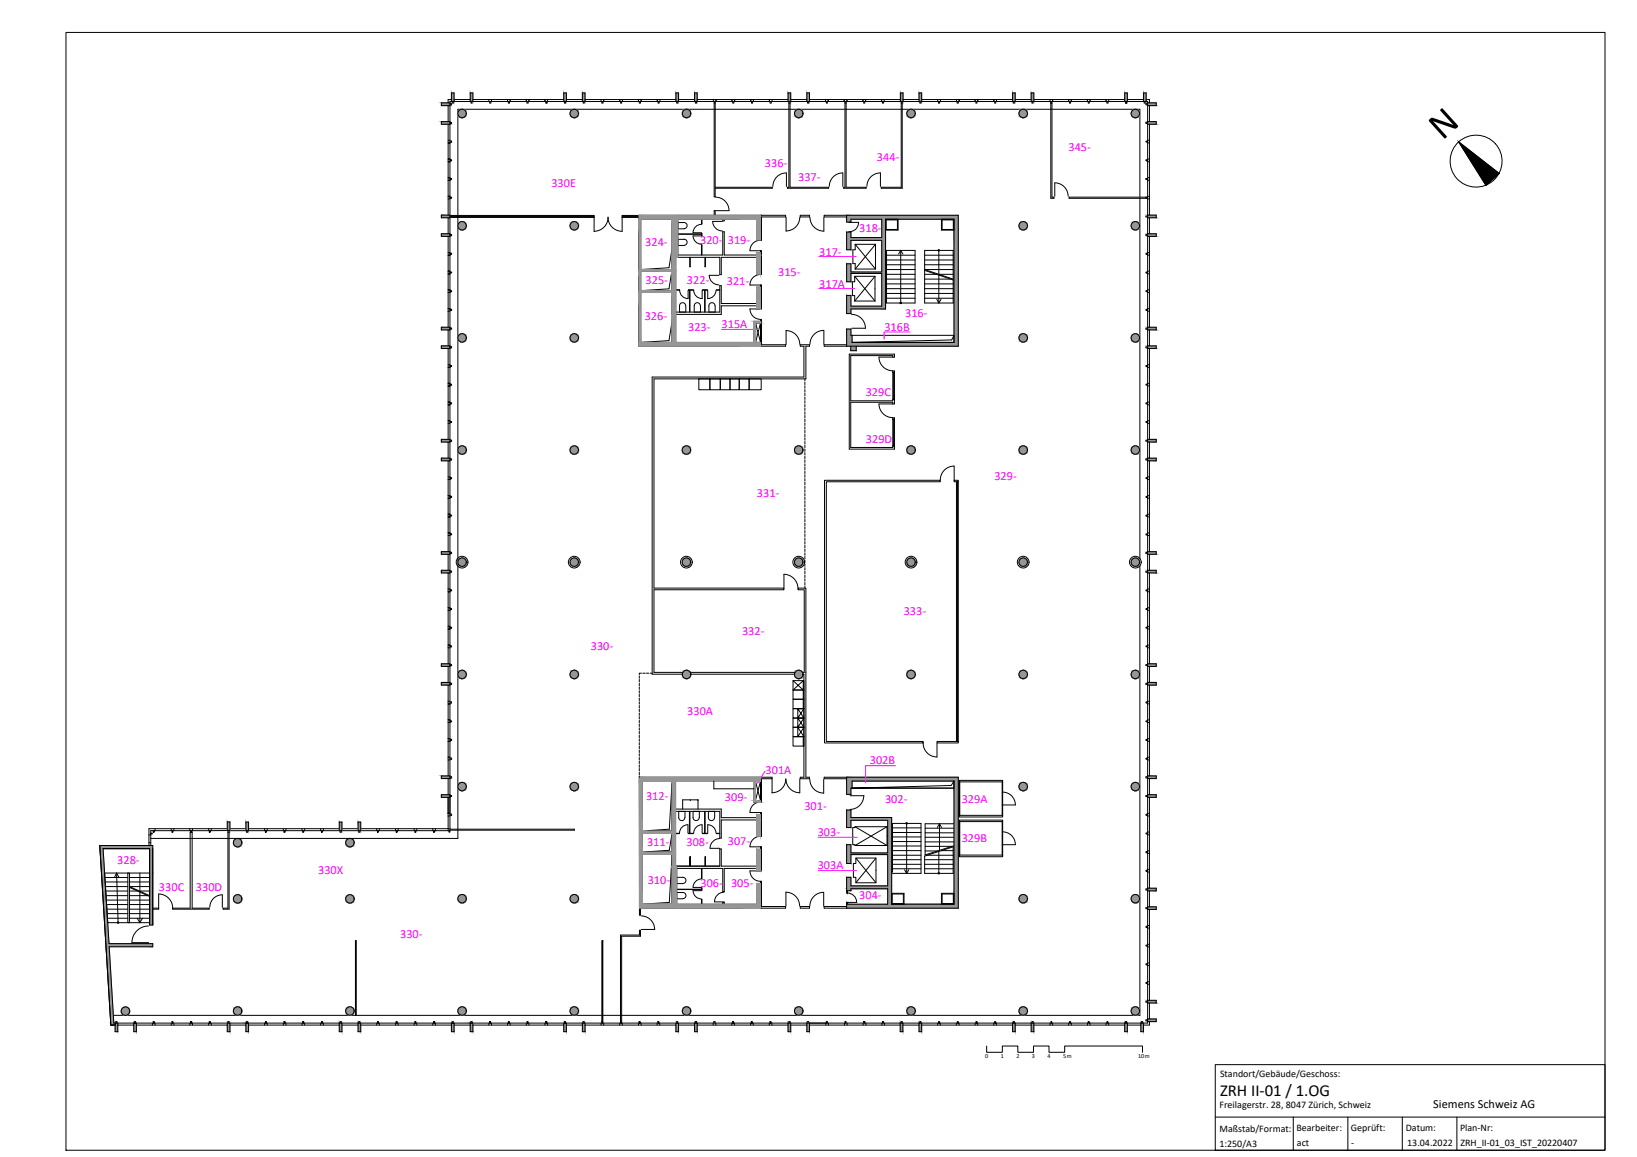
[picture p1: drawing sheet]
<svg xmlns="http://www.w3.org/2000/svg" width="420mm" height="297mm" viewBox="0 0 420 297" stroke-linecap="round" stroke-linejoin="round" font-family="sans-serif">
<defs><g id="words">
<text font-size="10" x="370.2" y="36.2" transform="rotate(-42 370.2 36.2)">N</text>
<text font-size="4.3" x="313.1" y="281.3">ZRH II-01 / 1.OG</text>
<g font-size="3.2" fill="#f0f">
<text x="225.1" y="41.4">344-</text>
<text x="274.2" y="38.7">345-</text>
<text x="141.5" y="48">330E</text>
<text x="196.3" y="42.8">336-</text>
<text x="204.9" y="46.4">337-</text>
<text x="220.6" y="59.7">318-</text>
<text x="165.6" y="63.3">324-</text>
<text x="179.7" y="62.7">320-</text>
<text x="186.8" y="62.7">319-</text>
<text x="210.3" y="65.6">317-</text>
<text x="199.7" y="70.9">315-</text>
<text x="165.7" y="72.9">325-</text>
<text x="176.3" y="72.8">322-</text>
<text x="186.6" y="73.2">321-</text>
<text x="210.3" y="73.8">317A</text>
<text x="165.5" y="82">326-</text>
<text x="232.3" y="81.3">316-</text>
<text x="176.6" y="84.9">323-</text>
<text x="185.2" y="84.3">315A</text>
<text x="227" y="85">316B</text>
<text x="222.2" y="101.6">329C</text>
<text x="222.2" y="113.8">329D</text>
<text x="255.2" y="123.2">329-</text>
<text x="194.3" y="127.7">331-</text>
<text x="231.9" y="157.9">333-</text>
<text x="151.6" y="166.8">330-</text>
<text x="190.5" y="163">332-</text>
<text x="176.4" y="183.7">330A</text>
<text x="223.3" y="196.2">302B</text>
<text x="196.5" y="198.8">301A</text>
<text x="165.8" y="205.4">312-</text>
<text x="186.1" y="205.8">309-</text>
<text x="206.5" y="207.9">301-</text>
<text x="227.2" y="206.1">302-</text>
<text x="246.8" y="206.1">329A</text>
<text x="209.9" y="214.6">303-</text>
<text x="30.1" y="221.8">328-</text>
<text x="166.1" y="217.2">311-</text>
<text x="176.2" y="217.2">308-</text>
<text x="186.8" y="217">307-</text>
<text x="246.8" y="216.3">329B</text>
<text x="81.7" y="224.4">330X</text>
<text x="166.2" y="227">310-</text>
<text x="179.8" y="227.7">306-</text>
<text x="187.6" y="227.7">305-</text>
<text x="209.9" y="223.2">303A</text>
<text x="40.8" y="228.8">330C</text>
<text x="50.3" y="228.8">330D</text>
<text x="220.6" y="230.7">304-</text>
<text x="102.7" y="240.9">330-</text>
</g>
<text font-size="3.2" x="367.9" y="284.6">Siemens Schweiz AG</text>
<g font-size="2.6">
<text x="313.1" y="276.5">Standort/Gebäude/Geschoss:</text>
<text x="313" y="284.6">Freilagerstr. 28, 8047 Zürich, Schweiz</text>
<text x="313" y="290.6">Maßstab/Format:</text>
<text x="332.7" y="290.5">Bearbeiter:</text>
<text x="346.8" y="290.5">Geprüft:</text>
<text x="360.8" y="290.4">Datum:</text>
<text x="374.7" y="290.5">Plan-Nr:</text>
<text x="313" y="294.4">1:250/A3</text>
<text x="332.9" y="294.2">act</text>
<text x="346.8" y="294.2">-</text>
<text x="361.2" y="294.2">13.04.2022</text>
<text x="374.8" y="294.2">ZRH_II-01_03_IST_20220407</text>
</g>
<g font-size="1.6">
<text x="252.9" y="271.7">0</text>
<text x="256.8" y="271.7">1</text>
<text x="260.9" y="271.7">2</text>
<text x="264.8" y="271.7">3</text>
<text x="268.9" y="271.7">4</text>
<text x="272.8" y="271.7">5m</text>
<text x="292.1" y="271.7">10m</text>
</g>
</g></defs>
<!-- layer: S_Schraffur_Wand_tragend -->
<g fill="#969696" stroke="#969696" stroke-width=".26">
<path d="M218 199.5h28z"/>
<path d="M218.4 209.9h10.5z"/>
<path d="M217.3 225.2h1.1z"/>
<path d="M227.8 227.4h1.1z"/>
<path d="M217.5 228.7h.9z"/>
<path d="M217.3 55.3h.7z"/>
<path d="M28.4 262.7h1.1v.5z"/>
<path d="M164.1 199.5h31.1z"/>
<path d="M217.3 199.5h.7zM217.3 199.5h.7z"/>
<path d="M217.3 199.5l28.7 1v-1zM217.3 199.5l28.7 1h-28.7z"/>
<path d="M217.3 200.5h1.4zM217.3 200.5h27.6z"/>
<path d="M217.3 200.5l1.4 1.8v-1.8zM217.3 200.5l1.4 1.8h-1.4zM217.3 202.3h1.4zM217.3 202.3h1.4z"/>
<path d="M217.3 202.3l1.1 1.6v-1.6zM217.3 202.3l1.1 1.6h-1.1z"/>
<path d="M217.3 208l1.1 1.9v-1.9zM217.3 208l1.1 1.9h-1.1z"/>
<path d="M217.3 209.9l11.6 .7v-.7zM217.3 209.9l11.6 .7h-11.6z"/>
<path d="M217.3 210.6h1.1zM217.3 210.6h10.5z"/>
<path d="M217.3 210.6l1.1 1.9v-1.9zM217.3 210.6l1.1 1.9h-1.1z"/>
<path d="M227.8 210.6l1.1 8.4v-8.4zM227.8 210.6l1.1 8.4h-1.1z"/>
<path d="M217.3 216.9l1.1 2.1v-2.1zM217.3 216.9l1.1 2.1h-1.1z"/>
<path d="M217.3 219l11.6 .4v-.4zM217.3 219l11.6 .4h-11.6z"/>
<path d="M217.3 219.4l1.1 2.3v-2.3zM217.3 219.4l1.1 2.3h-1.1z"/>
<path d="M227.8 219.4l1.1 8v-8zM227.8 219.4l1.1 8h-1.1zM218.4 227.4h10.5z"/>
<path d="M217.3 225.2l1.1 2.2v-2.2zM217.3 225.2l1.1 2.2h-1.1z"/>
<path d="M217.3 227.4l11.6 .8v-.8zM217.3 227.4l11.6 .8h-11.6z"/>
<path d="M217.3 228.2h1.1zM217.3 228.2h10.5z"/>
<path d="M217.3 228.2l1.1 .5v-.5zM217.3 228.2l1.1 .5h-1.1z"/>
<path d="M217.3 228.7h.2zM217.3 228.7h.2z"/>
<path d="M217.3 228.7l.2 .6v-.6zM217.3 228.7l.2 .6h-.2z"/>
<path d="M244.9 200.5l1.1 28.8v-28.8zM244.9 200.5l1.1 28.8h-1.1z"/>
<path d="M227.8 228.2l1.1 1.1v-1.1zM227.8 228.2l1.1 1.1h-1.1z"/>
<path d="M244.9 229.3l1.1 2.8v-2.8zM244.9 229.3l1.1 2.8h-1.1z"/>
<path d="M227.8 229.3l1.1 2.8v-2.8zM227.8 229.3l1.1 2.8h-1.1z"/>
<path d="M227.8 232.1h18.2zM227.8 232.1h18.2z"/>
<path d="M217.3 231.7l.2 .4v-.4zM217.3 231.7l.2 .4h-.2z"/>
<path d="M217.3 232.1l28.7 1.1v-1.1zM217.3 232.1l28.7 1.1h-28.7zM217.3 233.2h28.7zM217.3 233.2h28.7z"/>
<path d="M217.3 233.2h28.7zM217.3 233.2h28.7z"/>
<path d="M217.3 55.3l28.7 1v-1zM217.3 55.3l28.7 1h-28.7z"/>
<path d="M217.3 56.3l1.1 .7v-.7zM217.3 56.3l1.1 .7h-1.1z"/>
<path d="M244.9 56.3l1.1 2.8v-2.8zM244.9 56.3l1.1 2.8h-1.1z"/>
<path d="M226.3 56.3l1 4.7v-4.7zM226.3 56.3l1 4.7h-1z"/>
<path d="M217.3 59.6l1.1 1.4v-1.4zM217.3 59.6l1.1 1.4h-1.1z"/>
<path d="M217.3 61l10 .7v-.7zM217.3 61l10 .7h-10z"/>
<path d="M217.3 61.7l1.1 2.4v-2.4zM217.3 61.7l1.1 2.4h-1.1z"/>
<path d="M226.3 61.7l1 8.1v-8.1zM226.3 61.7l1 8.1h-1z"/>
<path d="M217.3 67.7l1.1 2.1v-2.1zM217.3 67.7l1.1 2.1h-1.1z"/>
<path d="M217.3 69.8l10 .4v-.4zM217.3 69.8l10 .4h-10z"/>
<path d="M217.3 70.2l1.1 2.1v-2.1zM217.3 70.2l1.1 2.1h-1.1z"/>
<path d="M226.3 70.2l1 8.4v-8.4zM226.3 70.2l1 8.4h-1z"/>
<path d="M217.3 75.8l1.1 2.8v-2.8zM217.3 75.8l1.1 2.8h-1.1z"/>
<path d="M217.3 78.6l10 .7v-.7zM217.3 78.6l10 .7h-10z"/>
<path d="M217.3 79.3l1.1 1.2v-1.2zM217.3 79.3l1.1 1.2h-1.1z"/>
<path d="M217.3 84.5l1.1 1.6v-1.6zM217.3 84.5l1.1 1.6h-1.1z"/>
<path d="M244.9 59.1l1.1 28.8v-28.8zM244.9 59.1l1.1 28.8h-1.1z"/>
<path d="M217.3 86.1l1.4 1.8v-1.8zM217.3 86.1l1.4 1.8h-1.4z"/>
<path d="M217.3 87.9l28.7 1v-1zM217.3 87.9l28.7 1h-28.7z"/>
<path d="M25.6 217.1l13.6 .8v-.8zM25.6 217.1l13.6 .8h-13.5z"/>
<path d="M38.4 217.9l.8 6.2v-6.2zM38.4 217.9l.8 6.2h-.8zM38.4 224.1h.8zM38.4 224.1h.8z"/>
<path d="M25.7 217.9l1.9 19-1.1-19zM25.7 217.9l1.9 19h-.8zM26.8 236.9h.8zM26.8 236.9h.8z"/>
<path d="M38.4 224.1l.8 13.4v-13.4zM38.4 224.1l.8 13.4h-.8z"/>
<path d="M26.8 236.9l1.2 5.4-.4-5.4zM26.8 236.9l1.2 5.4h-.8z"/>
<path d="M27.2 242.3l12 .8v-.8zM27.2 242.3l12 .8h-12z"/>
<path d="M27.2 243.1l2 19.6-1.2-19.6zM27.2 243.1l2 19.6h-.8z"/>
<path d="M28.4 263.2h1.1zM28.4 262.7l1.1 .5h-1.1z"/>
<path d="M29.5 262.7l.7 .5v-.5zM29.5 262.7l.7 .5h-.7z"/>
<path d="M29.5 263.2l.7 1.7v-1.7zM29.5 263.2l.7 1.7h-.7z"/>
<path d="M149.5 262.7l.7 2.2v-2.2zM149.5 262.7l.7 2.2h-.7z"/>
<path d="M145.2 262.7h.2zM145.2 262.7h.2z"/>
<path d="M144.7 262.7h.2zM144.7 262.7h.2z"/>
<path d="M144.7 262.7l.7 2.2v-2.2zM144.7 262.7l.7 2.2h-.7z"/>
<path d="M121.2 262.7h.2zM121.2 262.7h.2z"/>
<path d="M120.7 262.7h.2zM120.7 262.7h.2z"/>
<path d="M120.7 262.7l.7 2.2v-2.2zM120.7 262.7l.7 2.2h-.7z"/>
<path d="M116.3 262.7h.2zM116.3 262.7h.2z"/>
<path d="M115.9 262.7h.2zM115.9 262.7h.2z"/>
<path d="M115.9 262.7l.6 2.2v-2.2zM115.9 262.7l.6 2.2h-.6z"/>
<path d="M91.9 262.7l.7 2.2v-2.2zM91.9 262.7l.7 2.2h-.7z"/>
<path d="M87.1 262.7l.7 2.2v-2.2zM87.1 262.7l.7 2.2h-.7z"/>
<path d="M63.6 262.7h.2zM63.6 262.7h.2z"/>
<path d="M63.1 262.7h.2zM63.1 262.7h.2z"/>
<path d="M63.1 262.7l.7 2.2v-2.2zM63.1 262.7l.7 2.2h-.7z"/>
<path d="M58.3 262.7l.7 2.2v-2.2zM58.3 262.7l.7 2.2h-.7z"/>
<path d="M34.8 262.7h.2zM34.8 262.7h.2z"/>
<path d="M34.3 262.7h.2zM34.3 262.7h.2z"/>
<path d="M34.3 262.7l.7 2.2v-2.2zM34.3 262.7l.7 2.2h-.7z"/>
<path d="M294.6 256.8l2.2 .7v-.7zM294.6 256.8l2.2 .7h-2.2z"/>
<path d="M294.6 261.6l2.2 .2v-.2zM294.6 261.6l2.2 .2h-2.2z"/>
<path d="M294.6 261.8l2.2 .3v-.3zM294.6 261.8l2.2 .3h-2.2z"/>
<path d="M294.6 262.1l2.2 .2v-.2zM294.6 262.1l2.2 .2h-2.2z"/>
<path d="M207.1 262.7l.7 2.2v-2.2zM207.1 262.7l.7 2.2h-.7z"/>
<path d="M178.3 262.7l.6 2.2v-2.2zM178.3 262.7l.6 2.2h-.6z"/>
<path d="M202.3 262.7l.6 2.2v-2.2zM202.3 262.7l.6 2.2h-.6z"/>
<path d="M173.5 262.7l.7 2.2v-2.2zM173.5 262.7l.7 2.2h-.7z"/>
<path d="M292.8 262.7l.7 2.2v-2.2zM292.8 262.7l.7 2.2h-.7z"/>
<path d="M288.7 262.7l.6 2.2v-2.2zM288.7 262.7l.6 2.2h-.6z"/>
<path d="M264.7 262.7l.6 2.2v-2.2zM264.7 262.7l.6 2.2h-.6z"/>
<path d="M259.9 262.7l.7 2.2v-2.2zM259.9 262.7l.7 2.2h-.7z"/>
<path d="M235.9 262.7l.7 2.2v-2.2zM235.9 262.7l.7 2.2h-.7z"/>
<path d="M231.1 262.7l.6 2.2v-2.2zM231.1 262.7l.6 2.2h-.6z"/>
<path d="M58.3 211l.7 2.2v-2.2zM58.3 211l.7 2.2h-.7z"/>
<path d="M113.3 199.2l2.2 .7v-.7zM113.3 199.2l2.2 .7h-2.2z"/>
<path d="M113.3 204l2.2 .2v-.2zM113.3 204l2.2 .2h-2.2z"/>
<path d="M113.3 204.2l2.2 .3v-.3zM113.3 204.2l2.2 .3h-2.2z"/>
<path d="M113.3 204.5l2.2 .2v-.2zM113.3 204.5l2.2 .2h-2.2z"/>
<path d="M91.9 211.1l.7 2.2v-2.2zM91.9 211.1l.7 2.2h-.7z"/>
<path d="M87.1 211.1l.7 2.2v-2.2zM87.1 211.1l.7 2.2h-.7z"/>
<path d="M63.1 211.1l.7 2.2v-2.2zM63.1 211.1l.7 2.2h-.7z"/>
<path d="M113.3 26.4l2.2 .7v-.7zM113.3 26.4l2.2 .7h-2.2z"/>
<path d="M113.3 31.2l2.2 .7v-.7zM113.3 31.2l2.2 .7h-2.2z"/>
<path d="M113.3 55.2l2.2 .2v-.2zM113.3 55.2l2.2 .2h-2.2z"/>
<path d="M113.3 55.4l2.2 .3v-.3zM113.3 55.4l2.2 .3h-2.2z"/>
<path d="M113.3 55.7l2.2 .2v-.2zM113.3 55.7l2.2 .2h-2.2z"/>
<path d="M113.3 60l2.2 .2v-.2zM113.3 60l2.2 .2h-2.2z"/>
<path d="M113.3 60.2l2.2 .3v-.3zM113.3 60.2l2.2 .3h-2.2z"/>
<path d="M113.3 60.5l2.2 .2v-.2zM113.3 60.5l2.2 .2h-2.2z"/>
<path d="M113.3 84l2.2 .2v-.2zM113.3 84l2.2 .2h-2.2z"/>
<path d="M113.3 84.2l2.2 .3v-.3zM113.3 84.2l2.2 .3h-2.2z"/>
<path d="M113.3 84.5l2.2 .2v-.2zM113.3 84.5l2.2 .2h-2.2z"/>
<path d="M113.3 88.8l2.2 .2v-.2zM113.3 88.8l2.2 .2h-2.2z"/>
<path d="M113.3 89l2.2 .3v-.3zM113.3 89l2.2 .3h-2.2z"/>
<path d="M113.3 89.3l2.2 .2v-.2zM113.3 89.3l2.2 .2h-2.2z"/>
<path d="M113.3 112.8l2.2 .2v-.2zM113.3 112.8l2.2 .2h-2.2z"/>
<path d="M113.3 113l2.2 .3v-.3zM113.3 113l2.2 .3h-2.2z"/>
<path d="M113.3 113.3l2.2 .2v-.2zM113.3 113.3l2.2 .2h-2.2z"/>
<path d="M113.3 117.6l2.2 .2v-.2zM113.3 117.6l2.2 .2h-2.2z"/>
<path d="M113.3 117.8l2.2 .3v-.3zM113.3 117.8l2.2 .3h-2.2z"/>
<path d="M113.3 118.1l2.2 .2v-.2zM113.3 118.1l2.2 .2h-2.2z"/>
<path d="M113.3 141.6l2.2 .2v-.2zM113.3 141.6l2.2 .2h-2.2zM113.3 141.8h2.2zM113.3 141.8h2.2z"/>
<path d="M113.3 141.8l2.2 .3v-.3zM113.3 141.8l2.2 .3h-2.2z"/>
<path d="M113.3 142.1l2.2 .2v-.2zM113.3 142.1l2.2 .2h-2.2z"/>
<path d="M113.3 146.4l2.2 .2v-.2zM113.3 146.4l2.2 .2h-2.2zM113.3 146.6h2.2zM113.3 146.6h2.2z"/>
<path d="M113.3 146.6l2.2 .3v-.3zM113.3 146.6l2.2 .3h-2.2z"/>
<path d="M113.3 146.9l2.2 .2v-.2zM113.3 146.9l2.2 .2h-2.2z"/>
<path d="M113.3 170.4l2.2 .2v-.2zM113.3 170.4l2.2 .2h-2.2z"/>
<path d="M113.3 170.6l2.2 .3v-.3zM113.3 170.6l2.2 .3h-2.2zM113.3 170.9h2.2zM113.3 170.9h2.2z"/>
<path d="M113.3 170.9l2.2 .2v-.2zM113.3 170.9l2.2 .2h-2.2z"/>
<path d="M113.3 175.2l2.2 .2v-.2zM113.3 175.2l2.2 .2h-2.2z"/>
<path d="M113.3 175.4l2.2 .3v-.3zM113.3 175.4l2.2 .3h-2.2z"/>
<path d="M113.3 175.7l2.2 .2v-.2zM113.3 175.7l2.2 .2h-2.2z"/>
<path d="M293.5 23.9l.7 2.2v-2.2zM293.5 23.9l.7 2.2h-.7z"/>
<path d="M115.9 23.9l.6 2.2v-2.2zM115.9 23.9l.6 2.2h-.6z"/>
<path d="M120.7 23.9l.7 2.2v-2.2zM120.7 23.9l.7 2.2h-.7z"/>
<path d="M144.7 23.9l.7 2.2v-2.2zM144.7 23.9l.7 2.2h-.7z"/>
<path d="M149.5 23.9l.7 2.2v-2.2zM149.5 23.9l.7 2.2h-.7z"/>
<path d="M173.5 23.9l.7 2.2v-2.2zM173.5 23.9l.7 2.2h-.7z"/>
<path d="M178.3 23.9l.6 2.2v-2.2zM178.3 23.9l.6 2.2h-.6z"/>
<path d="M202.3 23.9l.6 2.2v-2.2zM202.3 23.9l.6 2.2h-.6z"/>
<path d="M207.1 23.9l.7 2.2v-2.2zM207.1 23.9l.7 2.2h-.7z"/>
<path d="M231.1 23.9l.7 2.2v-2.2zM231.1 23.9l.7 2.2h-.7z"/>
<path d="M235.9 23.9l.7 2.2v-2.2zM235.9 23.9l.7 2.2h-.7z"/>
<path d="M259.9 23.9l.7 2.2v-2.2zM259.9 23.9l.7 2.2h-.7z"/>
<path d="M264.7 23.9l.6 2.2v-2.2zM264.7 23.9l.6 2.2h-.6z"/>
<path d="M288.7 23.9l.6 2.2v-2.2zM288.7 23.9l.6 2.2h-.6z"/>
<path d="M294.6 232.8l2.2 .2v-.2zM294.6 232.8l2.2 .2h-2.2z"/>
<path d="M294.6 233l2.2 .3v-.3zM294.6 233l2.2 .3h-2.2z"/>
<path d="M294.6 233.3l2.2 .2v-.2zM294.6 233.3l2.2 .2h-2.2z"/>
<path d="M294.6 26.4l2.2 .7v-.7zM294.6 26.4l2.2 .7h-2.2z"/>
<path d="M294.6 31.2l2.2 .7v-.7zM294.6 31.2l2.2 .7h-2.2z"/>
<path d="M294.6 55.2l2.2 .7v-.7zM294.6 55.2l2.2 .7h-2.2z"/>
<path d="M294.6 60l2.2 .7v-.7zM294.6 60l2.2 .7h-2.2z"/>
<path d="M294.6 84l2.2 .7v-.7zM294.6 84l2.2 .7h-2.2z"/>
<path d="M294.6 88.8l2.2 .7v-.7zM294.6 88.8l2.2 .7h-2.2z"/>
<path d="M294.6 112.8l2.2 .2v-.2zM294.6 112.8l2.2 .2h-2.2z"/>
<path d="M294.6 113l2.2 .3v-.3zM294.6 113l2.2 .3h-2.2z"/>
<path d="M294.6 113.3l2.2 .2v-.2zM294.6 113.3l2.2 .2h-2.2z"/>
<path d="M294.6 117.6l2.2 .2v-.2zM294.6 117.6l2.2 .2h-2.2z"/>
<path d="M294.6 117.8l2.2 .3v-.3zM294.6 117.8l2.2 .3h-2.2z"/>
<path d="M294.6 118.1l2.2 .2v-.2zM294.6 118.1l2.2 .2h-2.2z"/>
<path d="M294.6 141.6l2.2 .7v-.7zM294.6 141.6l2.2 .7h-2.2z"/>
<path d="M294.6 146.4l2.2 .7v-.7zM294.6 146.4l2.2 .7h-2.2z"/>
<path d="M294.6 170.4l2.2 .2v-.2zM294.6 170.4l2.2 .2h-2.2z"/>
<path d="M294.6 170.6l2.2 .3v-.3zM294.6 170.6l2.2 .3h-2.2z"/>
<path d="M294.6 170.9l2.2 .2v-.2zM294.6 170.9l2.2 .2h-2.2z"/>
<path d="M294.6 175.2l2.2 .2v-.2zM294.6 175.2l2.2 .2h-2.2z"/>
<path d="M294.6 175.4l2.2 .3v-.3zM294.6 175.4l2.2 .3h-2.2z"/>
<path d="M294.6 175.7l2.2 .2v-.2zM294.6 175.7l2.2 .2h-2.2z"/>
<path d="M294.6 199.2l2.2 .2v-.2zM294.6 199.2l2.2 .2h-2.2z"/>
<path d="M294.6 199.4l2.2 .3v-.3zM294.6 199.4l2.2 .3h-2.2z"/>
<path d="M294.6 199.7l2.2 .2v-.2zM294.6 199.7l2.2 .2h-2.2z"/>
<path d="M294.6 204l2.2 .2v-.2zM294.6 204l2.2 .2h-2.2z"/>
<path d="M294.6 204.2l2.2 .3v-.3zM294.6 204.2l2.2 .3h-2.2z"/>
<path d="M294.6 204.5l2.2 .2v-.2zM294.6 204.5l2.2 .2h-2.2z"/>
<path d="M294.6 228l2.2 .2v-.2zM294.6 228l2.2 .2h-2.2z"/>
<path d="M294.6 228.2l2.2 .3v-.3zM294.6 228.2l2.2 .3h-2.2z"/>
<path d="M294.6 228.5l2.2 .2v-.2zM294.6 228.5l2.2 .2h-2.2z"/>
<path d="M118.5 172.1h.4zM118.3 172.1h.6z"/>
<path d="M118.3 172.1l.8 .1zM118.1 172.2h1z"/>
<path d="M118.1 172.2l1.2 .1zM117.9 172.3h1.4z"/>
<path d="M117.9 172.3l1.5 .1zM117.9 172.3l1.5 .1h-1.6z"/>
<path d="M117.8 172.4l1.7 .2-.1-.2zM117.8 172.4l1.7 .2h-1.8z"/>
<path d="M117.7 172.6l1.9 .1-.1-.1zM117.7 172.6l1.9 .1h-2z"/>
<path d="M117.6 172.7l2.1 .3-.1-.3zM117.6 172.7l2.1 .3h-2.2z"/>
<path d="M117.5 173l2.2 .2v-.2zM117.5 173l2.2 .2h-2.2z"/>
<path d="M117.5 173.2l2.2 .2v-.2zM117.5 173.2l2.2 .2h-2.2z"/>
<path d="M117.5 173.4l2.1 .2 .1-.2zM117.5 173.4l2.1 .2h-2z"/>
<path d="M117.6 173.6l1.9 .1 .1-.1zM117.6 173.6l1.9 .1h-1.8z"/>
<path d="M117.7 173.7l1.7 .2 .1-.2zM117.7 173.7l1.7 .2h-1.6z"/>
<path d="M117.8 173.9h1.6zM117.8 173.9l1.5 .1z"/>
<path d="M117.9 174h1.4zM117.9 174l1.2 .1z"/>
<path d="M118.1 174.1h1zM118.1 174.1l.8 .1z"/>
<path d="M118.3 174.2h.6zM118.3 174.2l.4 .1z"/>
<path d="M118.5 28.1h.4zM118.3 28.1h.6z"/>
<path d="M118.3 28.1l.8 .1zM118.1 28.2h1z"/>
<path d="M118.1 28.2l1.2 .1zM117.9 28.3h1.4z"/>
<path d="M117.9 28.3l1.5 .1-.1-.1zM117.9 28.3l1.5 .1h-1.6z"/>
<path d="M117.8 28.4l1.7 .2-.1-.2zM117.8 28.4l1.7 .2h-1.8z"/>
<path d="M117.7 28.6l1.9 .2-.1-.2zM117.7 28.6l1.9 .2h-2z"/>
<path d="M117.6 28.8l2.1 .1-.1-.1zM117.6 28.8l2.1 .1h-2.2z"/>
<path d="M117.5 28.9l2.2 .3v-.3zM117.5 28.9l2.2 .3h-2.2z"/>
<path d="M117.5 29.2l2.2 .2v-.2zM117.5 29.2l2.2 .2h-2.2z"/>
<path d="M117.5 29.4l2.1 .2 .1-.2zM117.5 29.4l2.1 .2h-2z"/>
<path d="M117.6 29.6l1.9 .1 .1-.1zM117.6 29.6l1.9 .1h-1.8z"/>
<path d="M117.7 29.7l1.7 .2 .1-.2zM117.7 29.7l1.7 .2h-1.6z"/>
<path d="M117.8 29.9h1.6zM117.8 29.9l1.5 .1z"/>
<path d="M117.9 30h1.4zM117.9 30l1.2 .1z"/>
<path d="M118.1 30.1h1zM118.1 30.1l.8 .1z"/>
<path d="M118.3 30.2h.6zM118.3 30.2l.4 .1z"/>
<path d="M147.3 28.1h.4zM147.1 28.1h.6z"/>
<path d="M147.1 28.1l.8 .1zM146.9 28.2h1z"/>
<path d="M146.9 28.2l1.2 .1zM146.8 28.3h1.3z"/>
<path d="M146.8 28.3l1.5 .1-.2-.1zM146.8 28.3l1.5 .1h-1.7z"/>
<path d="M146.6 28.4l1.7 .2v-.2zM146.6 28.4l1.7 .2h-1.8z"/>
<path d="M146.5 28.6l2 .2-.2-.2zM146.5 28.6l2 .2h-2.1z"/>
<path d="M146.4 28.8l2.1 .1v-.1zM146.4 28.8l2.1 .1h-2.2z"/>
<path d="M146.3 28.9l2.2 .3v-.3zM146.3 28.9l2.2 .3h-2.2z"/>
<path d="M146.3 29.2l2.2 .2v-.2zM146.3 29.2l2.2 .2h-2.2z"/>
<path d="M146.3 29.4l2.2 .2v-.2zM146.3 29.4l2.2 .2h-2.1z"/>
<path d="M146.4 29.6l1.9 .1 .2-.1zM146.4 29.6l1.9 .1h-1.8z"/>
<path d="M146.5 29.7l1.8 .2v-.2zM146.5 29.7l1.8 .2h-1.7z"/>
<path d="M146.6 29.9h1.7zM146.6 29.9l1.5 .1z"/>
<path d="M146.8 30h1.3zM146.8 30l1.1 .1z"/>
<path d="M146.9 30.1h1zM146.9 30.1l.8 .1z"/>
<path d="M147.1 30.2h.6zM147.1 30.2l.4 .1z"/>
<path d="M176.1 28.1h.4zM175.9 28.1h.6z"/>
<path d="M175.9 28.1l.8 .1zM175.7 28.2h1z"/>
<path d="M175.7 28.2l1.2 .1zM175.6 28.3h1.3z"/>
<path d="M175.6 28.3l1.4 .1-.1-.1zM175.6 28.3l1.4 .1h-1.6z"/>
<path d="M175.4 28.4l1.8 .2-.2-.2zM175.4 28.4l1.8 .2h-1.9z"/>
<path d="M175.3 28.6l1.9 .2v-.2zM175.3 28.6l1.9 .2h-2z"/>
<path d="M175.2 28.8l2.1 .1-.1-.1zM175.2 28.8l2.1 .1h-2.2z"/>
<path d="M175.1 28.9l2.2 .3v-.3zM175.1 28.9l2.2 .3h-2.2z"/>
<path d="M175.1 29.2l2.2 .2v-.2zM175.1 29.2l2.2 .2h-2.2z"/>
<path d="M175.1 29.4l2.1 .2 .1-.2zM175.1 29.4l2.1 .2h-2z"/>
<path d="M175.2 29.6l2 .1v-.1zM175.2 29.6l2 .1h-1.9z"/>
<path d="M175.3 29.7l1.7 .2 .2-.2zM175.3 29.7l1.7 .2h-1.6z"/>
<path d="M175.4 29.9h1.6zM175.4 29.9l1.5 .1z"/>
<path d="M175.6 30h1.3zM175.6 30l1.1 .1z"/>
<path d="M175.7 30.1h1zM175.7 30.1l.8 .1z"/>
<path d="M175.9 30.2h.6zM175.9 30.2l.4 .1z"/>
<path d="M204.9 28.1h.4zM204.7 28.1h.6z"/>
<path d="M204.7 28.1l.8 .1zM204.6 28.2h.9z"/>
<path d="M204.6 28.2l1.1 .1zM204.3 28.3h1.4z"/>
<path d="M204.3 28.3l1.5 .1-.1-.1zM204.3 28.3l1.5 .1h-1.6z"/>
<path d="M204.2 28.4l1.8 .2-.2-.2zM204.2 28.4l1.8 .2h-1.9z"/>
<path d="M204.1 28.6l1.9 .2v-.2zM204.1 28.6l1.9 .2h-2z"/>
<path d="M204 28.8l2.1 .1-.1-.1zM204 28.8l2.1 .1h-2.1z"/>
<path d="M204 28.9l2.1 .3v-.3zM204 28.9l2.1 .3h-2.2z"/>
<path d="M203.9 29.2l2.2 .2v-.2zM203.9 29.2l2.2 .2h-2.1z"/>
<path d="M204 29.4l2 .2 .1-.2zM204 29.4l2 .2h-2z"/>
<path d="M204 29.6l2 .1v-.1zM204 29.6l2 .1h-1.9z"/>
<path d="M204.1 29.7l1.7 .2 .2-.2zM204.1 29.7l1.7 .2h-1.6z"/>
<path d="M204.2 29.9h1.6zM204.2 29.9l1.5 .1z"/>
<path d="M204.3 30h1.4zM204.3 30l1.2 .1z"/>
<path d="M204.6 30.1h.9zM204.6 30.1l.7 .1z"/>
<path d="M204.7 30.2h.6zM204.7 30.2l.4 .1z"/>
<path d="M233.7 28.1h.4zM233.5 28.1h.6z"/>
<path d="M233.5 28.1l.8 .1zM233.3 28.2h1z"/>
<path d="M233.3 28.2l1.2 .1zM233.2 28.3h1.3z"/>
<path d="M233.2 28.3l1.5 .1-.2-.1zM233.2 28.3l1.5 .1h-1.7z"/>
<path d="M233 28.4l1.8 .2-.1-.2zM233 28.4l1.8 .2h-1.9z"/>
<path d="M232.9 28.6l2 .2-.1-.2zM232.9 28.6l2 .2h-2.1z"/>
<path d="M232.8 28.8l2.1 .1v-.1zM232.8 28.8l2.1 .1h-2.2z"/>
<path d="M232.7 28.9l2.3 .3-.1-.3zM232.7 28.9l2.3 .3h-2.3z"/>
<path d="M232.7 29.2l2.2 .2 .1-.2zM232.7 29.2l2.2 .2h-2.2z"/>
<path d="M232.7 29.4l2.2 .2v-.2zM232.7 29.4l2.2 .2h-2.1z"/>
<path d="M232.8 29.6l2 .1 .1-.1zM232.8 29.6l2 .1h-1.9z"/>
<path d="M232.9 29.7l1.8 .2 .1-.2zM232.9 29.7l1.8 .2h-1.7z"/>
<path d="M233 29.9h1.7zM233 29.9l1.5 .1z"/>
<path d="M233.2 30h1.3zM233.2 30l1.1 .1z"/>
<path d="M233.3 30.1h1zM233.3 30.1l.8 .1z"/>
<path d="M233.5 30.2h.6zM233.5 30.2l.4 .1z"/>
<path d="M262.5 28.1h.4zM262.3 28.1h.6z"/>
<path d="M262.3 28.1l.8 .1zM262.1 28.2h1z"/>
<path d="M262.1 28.2l1.2 .1zM262 28.3h1.3z"/>
<path d="M262 28.3l1.4 .1-.1-.1zM262 28.3l1.4 .1h-1.6z"/>
<path d="M261.8 28.4l1.8 .2-.2-.2zM261.8 28.4l1.8 .2h-1.9z"/>
<path d="M261.7 28.6l2 .2-.1-.2zM261.7 28.6l2 .2h-2.1z"/>
<path d="M261.6 28.8l2.1 .1v-.1zM261.6 28.8l2.1 .1h-2.2z"/>
<path d="M261.5 28.9l2.2 .3v-.3zM261.5 28.9l2.2 .3h-2.2z"/>
<path d="M261.5 29.2l2.2 .2v-.2zM261.5 29.2l2.2 .2h-2.2z"/>
<path d="M261.5 29.4l2.2 .2v-.2zM261.5 29.4l2.2 .2h-2.1z"/>
<path d="M261.6 29.6l2 .1 .1-.1zM261.6 29.6l2 .1h-1.9z"/>
<path d="M261.7 29.7l1.7 .2 .2-.2zM261.7 29.7l1.7 .2h-1.6z"/>
<path d="M261.8 29.9h1.6zM261.8 29.9l1.5 .1z"/>
<path d="M262 30h1.3zM262 30l1.1 .1z"/>
<path d="M262.1 30.1h1zM262.1 30.1l.8 .1z"/>
<path d="M262.3 30.2h.6zM262.3 30.2l.4 .1z"/>
<path d="M291.3 28.1h.4zM291.1 28.1h.6z"/>
<path d="M291.1 28.1l.8 .1zM291 28.2h.9z"/>
<path d="M291 28.2l1.1 .1zM290.8 28.3h1.3z"/>
<path d="M290.8 28.3l1.4 .1-.1-.1zM290.8 28.3l1.4 .1h-1.6z"/>
<path d="M290.6 28.4l1.8 .2-.2-.2zM290.6 28.4l1.8 .2h-1.9z"/>
<path d="M290.5 28.6l1.9 .2v-.2zM290.5 28.6l1.9 .2h-2z"/>
<path d="M290.4 28.8l2.1 .1-.1-.1zM290.4 28.8l2.1 .1h-2.1z"/>
<path d="M290.4 28.9l2.1 .3v-.3zM290.4 28.9l2.1 .3h-2.2z"/>
<path d="M290.3 29.2l2.2 .2v-.2zM290.3 29.2l2.2 .2h-2.1z"/>
<path d="M290.4 29.4l2 .2 .1-.2zM290.4 29.4l2 .2h-2z"/>
<path d="M290.4 29.6l2 .1v-.1zM290.4 29.6l2 .1h-1.9z"/>
<path d="M290.5 29.7l1.7 .2 .2-.2zM290.5 29.7l1.7 .2h-1.6z"/>
<path d="M290.6 29.9h1.6zM290.6 29.9l1.5 .1z"/>
<path d="M290.8 30h1.3zM290.8 30l1.1 .1z"/>
<path d="M291 30.1h.9zM291 30.1l.7 .1z"/>
<path d="M291.1 30.2h.6zM291.1 30.2l.4 .1z"/>
<path d="M291.3 56.9h.4zM291.1 56.9h.6z"/>
<path d="M291.1 56.9l.8 .1zM291 57h.9z"/>
<path d="M291 57l1.1 .1zM290.8 57.1h1.3z"/>
<path d="M290.8 57.1l1.4 .1zM290.6 57.2h1.6z"/>
<path d="M290.6 57.2l1.8 .2-.2-.2zM290.6 57.2l1.8 .2h-1.9z"/>
<path d="M290.5 57.4l1.9 .2v-.2zM290.5 57.4l1.9 .2h-2z"/>
<path d="M290.4 57.6l2.1 .2-.1-.2zM290.4 57.6l2.1 .2h-2.1z"/>
<path d="M290.4 57.8l2.1 .2v-.2zM290.4 57.8l2.1 .2h-2.2z"/>
<path d="M290.3 58l2.2 .2v-.2zM290.3 58l2.2 .2h-2.1z"/>
<path d="M290.4 58.2l2 .2 .1-.2zM290.4 58.2l2 .2h-2z"/>
<path d="M290.4 58.4l2 .1v-.1zM290.4 58.4l2 .1h-1.9z"/>
<path d="M290.5 58.5l1.7 .2 .2-.2zM290.5 58.5l1.7 .2h-1.6z"/>
<path d="M290.6 58.7h1.6zM290.6 58.7l1.5 .1z"/>
<path d="M290.8 58.8h1.3zM290.8 58.8l1.1 .2z"/>
<path d="M291 59h.9zM291 59h.7z"/>
<path d="M291.1 59h.6zM291.1 59h.4z"/>
<path d="M291.3 85.7h.4zM291.1 85.7h.6z"/>
<path d="M291.1 85.7l.8 .1zM291 85.8h.9z"/>
<path d="M291 85.8l1.1 .1zM290.8 85.9h1.3z"/>
<path d="M290.8 85.9l1.4 .1zM290.6 86h1.6z"/>
<path d="M290.6 86l1.8 .2-.2-.2zM290.6 86l1.8 .2h-1.9z"/>
<path d="M290.5 86.2l1.9 .1v-.1zM290.5 86.2l1.9 .1h-2z"/>
<path d="M290.4 86.3l2.1 .3-.1-.3zM290.4 86.3l2.1 .3h-2.1z"/>
<path d="M290.4 86.6l2.1 .2v-.2zM290.4 86.6l2.1 .2h-2.2z"/>
<path d="M290.3 86.8l2.2 .2v-.2zM290.3 86.8l2.2 .2h-2.1z"/>
<path d="M290.4 87l2 .2 .1-.2zM290.4 87l2 .2h-2z"/>
<path d="M290.4 87.2l2 .1v-.1zM290.4 87.2l2 .1h-1.9z"/>
<path d="M290.5 87.3l1.7 .2 .2-.2zM290.5 87.3l1.7 .2h-1.6z"/>
<path d="M290.6 87.5l1.5 .2 .1-.2zM290.6 87.5l1.5 .2h-1.3z"/>
<path d="M290.8 87.7h1.3zM290.8 87.7h1.1z"/>
<path d="M291 87.7h.9zM291 87.7l.7 .1z"/>
<path d="M291.1 87.8h.6zM291.1 87.8l.4 .1z"/>
<path d="M262.5 85.7h.4zM262.3 85.7h.6z"/>
<path d="M262.3 85.7l.8 .1zM262.1 85.8h1z"/>
<path d="M262.1 85.8l1.2 .1zM262 85.9h1.3z"/>
<path d="M262 85.9l1.4 .1zM262 85.9l1.4 .1h-1.6z"/>
<path d="M261.8 86l1.8 .2-.2-.2zM261.8 86l1.8 .2h-1.9z"/>
<path d="M261.7 86.2l2 .1-.1-.1zM261.7 86.2l2 .1h-2.1z"/>
<path d="M261.6 86.3l2.1 .3v-.3zM261.6 86.3l2.1 .3h-2.2z"/>
<path d="M261.5 86.6l2.2 .2v-.2zM261.5 86.6l2.2 .2h-2.2z"/>
<path d="M261.5 86.8l2.2 .2v-.2zM261.5 86.8l2.2 .2h-2.2z"/>
<path d="M261.5 87l2.2 .2v-.2zM261.5 87l2.2 .2h-2.1z"/>
<path d="M261.6 87.2l2 .1 .1-.1zM261.6 87.2l2 .1h-1.9z"/>
<path d="M261.7 87.3l1.7 .2 .2-.2zM261.7 87.3l1.7 .2h-1.6z"/>
<path d="M261.8 87.5l1.5 .2 .1-.2zM261.8 87.5l1.5 .2h-1.3z"/>
<path d="M262 87.7h1.3zM262 87.7h1.1z"/>
<path d="M262.1 87.7h1zM262.1 87.7l.8 .1z"/>
<path d="M262.3 87.8h.6zM262.3 87.8l.4 .1z"/>
<path d="M262.5 56.9h.4zM262.3 56.9h.6z"/>
<path d="M262.3 56.9l.8 .1zM262.1 57h1z"/>
<path d="M262.1 57l1.2 .1zM262 57.1h1.3z"/>
<path d="M262 57.1l1.4 .1zM262 57.1l1.4 .1h-1.6z"/>
<path d="M261.8 57.2l1.8 .2-.2-.2zM261.8 57.2l1.8 .2h-1.9z"/>
<path d="M261.7 57.4l2 .2-.1-.2zM261.7 57.4l2 .2h-2.1z"/>
<path d="M261.6 57.6l2.1 .2v-.2zM261.6 57.6l2.1 .2h-2.2z"/>
<path d="M261.5 57.8l2.2 .2v-.2zM261.5 57.8l2.2 .2h-2.2z"/>
<path d="M261.5 58l2.2 .2v-.2zM261.5 58l2.2 .2h-2.2z"/>
<path d="M261.5 58.2l2.2 .2v-.2zM261.5 58.2l2.2 .2h-2.1z"/>
<path d="M261.6 58.4l2 .1 .1-.1zM261.6 58.4l2 .1h-1.9z"/>
<path d="M261.7 58.5l1.7 .2 .2-.2zM261.7 58.5l1.7 .2h-1.6z"/>
<path d="M261.8 58.7h1.6zM261.8 58.7l1.5 .1z"/>
<path d="M262 58.8h1.3zM262 58.8l1.1 .2z"/>
<path d="M262.1 59h1zM262.1 59h.8z"/>
<path d="M262.3 59h.6zM262.3 59h.4z"/>
<path d="M118.5 56.9h.4zM118.3 56.9h.6z"/>
<path d="M118.3 56.9l.8 .1zM118.1 57h1z"/>
<path d="M118.1 57l1.2 .1zM117.9 57.1h1.4z"/>
<path d="M117.9 57.1l1.5 .1zM117.9 57.1l1.5 .1h-1.6z"/>
<path d="M117.8 57.2l1.7 .2-.1-.2zM117.8 57.2l1.7 .2h-1.8z"/>
<path d="M117.7 57.4l1.9 .2-.1-.2zM117.7 57.4l1.9 .2h-2z"/>
<path d="M117.6 57.6l2.1 .2-.1-.2zM117.6 57.6l2.1 .2h-2.2z"/>
<path d="M117.5 57.8l2.2 .2v-.2zM117.5 57.8l2.2 .2h-2.2z"/>
<path d="M117.5 58l2.2 .2v-.2zM117.5 58l2.2 .2h-2.2z"/>
<path d="M117.5 58.2l2.1 .2 .1-.2zM117.5 58.2l2.1 .2h-2z"/>
<path d="M117.6 58.4l1.9 .1 .1-.1zM117.6 58.4l1.9 .1h-1.8z"/>
<path d="M117.7 58.5l1.7 .2 .1-.2zM117.7 58.5l1.7 .2h-1.6z"/>
<path d="M117.8 58.7h1.6zM117.8 58.7l1.5 .1z"/>
<path d="M117.9 58.8h1.4zM117.9 58.8l1.2 .2z"/>
<path d="M118.1 59h1zM118.1 59h.8z"/>
<path d="M118.3 59h.6zM118.3 59h.4z"/>
<path d="M147.3 56.9h.4zM147.1 56.9h.6z"/>
<path d="M147.1 56.9l.8 .1zM146.9 57h1z"/>
<path d="M146.9 57l1.2 .1zM146.8 57.1h1.3z"/>
<path d="M146.8 57.1l1.5 .1zM146.6 57.2h1.7z"/>
<path d="M146.6 57.2l1.7 .2v-.2zM146.6 57.2l1.7 .2h-1.8z"/>
<path d="M146.5 57.4l2 .2-.2-.2zM146.5 57.4l2 .2h-2.1z"/>
<path d="M146.4 57.6l2.1 .2v-.2zM146.4 57.6l2.1 .2h-2.2z"/>
<path d="M146.3 57.8l2.2 .2v-.2zM146.3 57.8l2.2 .2h-2.2z"/>
<path d="M146.3 58l2.2 .2v-.2zM146.3 58l2.2 .2h-2.2z"/>
<path d="M146.3 58.2l2.2 .2v-.2zM146.3 58.2l2.2 .2h-2.1z"/>
<path d="M146.4 58.4l1.9 .1 .2-.1zM146.4 58.4l1.9 .1h-1.8z"/>
<path d="M146.5 58.5l1.8 .2v-.2zM146.5 58.5l1.8 .2h-1.7z"/>
<path d="M146.6 58.7h1.7zM146.6 58.7l1.5 .1z"/>
<path d="M146.8 58.8h1.3zM146.8 58.8l1.1 .2z"/>
<path d="M146.9 59h1zM146.9 59h.8z"/>
<path d="M147.1 59h.6zM147.1 59h.4z"/>
<path d="M147.3 85.7h.4zM147.1 85.7h.6z"/>
<path d="M147.1 85.7l.8 .1zM146.9 85.8h1z"/>
<path d="M146.9 85.8l1.2 .1zM146.8 85.9h1.3z"/>
<path d="M146.8 85.9l1.5 .1zM146.6 86h1.7z"/>
<path d="M146.6 86l1.7 .2v-.2zM146.6 86l1.7 .2h-1.8z"/>
<path d="M146.5 86.2l2 .1-.2-.1zM146.5 86.2l2 .1h-2.1z"/>
<path d="M146.4 86.3l2.1 .3v-.3zM146.4 86.3l2.1 .3h-2.2z"/>
<path d="M146.3 86.6l2.2 .2v-.2zM146.3 86.6l2.2 .2h-2.2z"/>
<path d="M146.3 86.8l2.2 .2v-.2zM146.3 86.8l2.2 .2h-2.2z"/>
<path d="M146.3 87l2.2 .2v-.2zM146.3 87l2.2 .2h-2.1z"/>
<path d="M146.4 87.2l1.9 .1 .2-.1zM146.4 87.2l1.9 .1h-1.8z"/>
<path d="M146.5 87.3l1.8 .2v-.2zM146.5 87.3l1.8 .2h-1.7z"/>
<path d="M146.6 87.5l1.5 .2 .2-.2zM146.6 87.5l1.5 .2h-1.3z"/>
<path d="M146.8 87.7h1.3zM146.8 87.7h1.1z"/>
<path d="M146.9 87.7h1zM146.9 87.7l.8 .1z"/>
<path d="M147.1 87.8h.6zM147.1 87.8l.4 .1z"/>
<path d="M118.5 85.7h.4zM118.3 85.7h.6z"/>
<path d="M118.3 85.7l.8 .1zM118.1 85.8h1z"/>
<path d="M118.1 85.8l1.2 .1zM117.9 85.9h1.4z"/>
<path d="M117.9 85.9l1.5 .1zM117.9 85.9l1.5 .1h-1.6z"/>
<path d="M117.8 86l1.7 .2-.1-.2zM117.8 86l1.7 .2h-1.8z"/>
<path d="M117.7 86.2l1.9 .1-.1-.1zM117.7 86.2l1.9 .1h-2z"/>
<path d="M117.6 86.3l2.1 .3-.1-.3zM117.6 86.3l2.1 .3h-2.2z"/>
<path d="M117.5 86.6l2.2 .2v-.2zM117.5 86.6l2.2 .2h-2.2z"/>
<path d="M117.5 86.8l2.2 .2v-.2zM117.5 86.8l2.2 .2h-2.2z"/>
<path d="M117.5 87l2.1 .2 .1-.2zM117.5 87l2.1 .2h-2z"/>
<path d="M117.6 87.2l1.9 .1 .1-.1zM117.6 87.2l1.9 .1h-1.8z"/>
<path d="M117.7 87.3l1.7 .2 .1-.2zM117.7 87.3l1.7 .2h-1.6z"/>
<path d="M117.8 87.5l1.5 .2 .1-.2zM117.8 87.5l1.5 .2h-1.4z"/>
<path d="M117.9 87.7h1.4zM117.9 87.7h1.2z"/>
<path d="M118.1 87.7h1zM118.1 87.7l.8 .1z"/>
<path d="M118.3 87.8h.6zM118.3 87.8l.4 .1z"/>
<path d="M118.5 114.5h.4zM118.3 114.5h.6z"/>
<path d="M118.3 114.5l.8 .1zM118.1 114.6h1z"/>
<path d="M118.1 114.6l1.2 .1zM117.9 114.7h1.4z"/>
<path d="M117.9 114.7l1.5 .1-.1-.1zM117.9 114.7l1.5 .1h-1.6z"/>
<path d="M117.8 114.8l1.7 .2zM117.8 114.8l1.7 .2h-1.8z"/>
<path d="M117.7 115l1.9 .2-.1-.2zM117.7 115l1.9 .2h-2z"/>
<path d="M117.6 115.2l2.1 .1-.1-.1zM117.6 115.2l2.1 .1h-2.2z"/>
<path d="M117.5 115.3l2.2 .3v-.3zM117.5 115.3l2.2 .3h-2.2z"/>
<path d="M117.5 115.6l2.2 .2v-.2zM117.5 115.6l2.2 .2h-2.2z"/>
<path d="M117.5 115.8l2.1 .2 .1-.2zM117.5 115.8l2.1 .2h-2z"/>
<path d="M117.6 116l1.9 .1 .1-.1zM117.6 116l1.9 .1h-1.8z"/>
<path d="M117.7 116.1l1.7 .2 .1-.2zM117.7 116.1l1.7 .2h-1.6z"/>
<path d="M117.8 116.3h1.6zM117.8 116.3l1.5 .1z"/>
<path d="M117.9 116.4h1.4zM117.9 116.4l1.2 .1z"/>
<path d="M118.1 116.5h1zM118.1 116.5l.8 .1z"/>
<path d="M118.3 116.6h.6zM118.3 116.6l.4 .1z"/>
<path d="M147.3 114.5h.4zM147.1 114.5h.6z"/>
<path d="M147.1 114.5l.8 .1zM146.9 114.6h1z"/>
<path d="M146.9 114.6l1.2 .1zM146.8 114.7h1.3z"/>
<path d="M146.8 114.7l1.5 .1-.2-.1zM146.8 114.7l1.5 .1h-1.7z"/>
<path d="M146.6 114.8l1.7 .2zM146.6 114.8l1.7 .2h-1.8z"/>
<path d="M146.5 115l2 .2-.2-.2zM146.5 115l2 .2h-2.1z"/>
<path d="M146.4 115.2l2.1 .1v-.1zM146.4 115.2l2.1 .1h-2.2z"/>
<path d="M146.3 115.3l2.2 .3v-.3zM146.3 115.3l2.2 .3h-2.2z"/>
<path d="M146.3 115.6l2.2 .2v-.2zM146.3 115.6l2.2 .2h-2.2z"/>
<path d="M146.3 115.8l2.2 .2v-.2zM146.3 115.8l2.2 .2h-2.1z"/>
<path d="M146.4 116l1.9 .1 .2-.1zM146.4 116l1.9 .1h-1.8z"/>
<path d="M146.5 116.1l1.8 .2v-.2zM146.5 116.1l1.8 .2h-1.7z"/>
<path d="M146.6 116.3h1.7zM146.6 116.3l1.5 .1z"/>
<path d="M146.8 116.4h1.3zM146.8 116.4l1.1 .1z"/>
<path d="M146.9 116.5h1zM146.9 116.5l.8 .1z"/>
<path d="M147.1 116.6h.6zM147.1 116.6l.4 .1z"/>
<path d="M176.1 114.5h.4zM175.9 114.5h.6z"/>
<path d="M175.9 114.5l.8 .1zM175.7 114.6h1z"/>
<path d="M175.7 114.6l1.2 .1zM175.5 114.7h1.4z"/>
<path d="M175.5 114.7l1.5 .1-.1-.1zM175.5 114.7l1.5 .1h-1.6z"/>
<path d="M175.4 114.8l1.7 .2zM175.3 115h1.8z"/>
<path d="M175.3 115l1.9 .2-.1-.2zM175.3 115l1.9 .2h-2z"/>
<path d="M175.2 115.2l2.1 .1-.1-.1zM175.2 115.2l2.1 .1h-2.2z"/>
<path d="M175.1 115.3l2.2 .3v-.3zM175.1 115.3l2.2 .3h-2.2z"/>
<path d="M175.1 115.6l2.2 .2v-.2zM175.1 115.6l2.2 .2h-2.2z"/>
<path d="M175.1 115.8l2.1 .2 .1-.2zM175.1 115.8l2.1 .2h-2z"/>
<path d="M175.2 116l1.9 .1 .1-.1zM175.2 116l1.9 .1h-1.8z"/>
<path d="M175.3 116.1l1.7 .2 .1-.2zM175.3 116.1l1.7 .2h-1.6z"/>
<path d="M175.4 116.3h1.6zM175.4 116.3l1.5 .1z"/>
<path d="M175.5 116.4h1.4zM175.5 116.4l1.2 .1z"/>
<path d="M175.7 116.5h1zM175.7 116.5l.8 .1z"/>
<path d="M175.9 116.6h.6zM175.9 116.6l.4 .1z"/>
<path d="M204.9 114.5h.4zM204.7 114.5h.6z"/>
<path d="M204.7 114.5l.8 .1zM204.6 114.6h.9z"/>
<path d="M204.6 114.6l1.1 .1zM204.3 114.7h1.4z"/>
<path d="M204.3 114.7l1.5 .1-.1-.1zM204.3 114.7l1.5 .1h-1.6z"/>
<path d="M204.2 114.8l1.8 .2zM204.1 115h1.9z"/>
<path d="M204.1 115l1.9 .2v-.2zM204.1 115l1.9 .2h-2z"/>
<path d="M204 115.2l2.1 .1-.1-.1zM204 115.2l2.1 .1h-2.1z"/>
<path d="M204 115.3l2.1 .3v-.3zM204 115.3l2.1 .3h-2.2z"/>
<path d="M203.9 115.6l2.2 .2v-.2zM203.9 115.6l2.2 .2h-2.1z"/>
<path d="M204 115.8l2 .2 .1-.2zM204 115.8l2 .2h-2z"/>
<path d="M204 116l2 .1v-.1zM204 116l2 .1h-1.9z"/>
<path d="M204.1 116.1l1.7 .2 .2-.2zM204.1 116.1l1.7 .2h-1.6z"/>
<path d="M204.2 116.3h1.6zM204.2 116.3l1.5 .1z"/>
<path d="M204.3 116.4h1.4zM204.3 116.4l1.2 .1z"/>
<path d="M204.6 116.5h.9zM204.6 116.5l.7 .1z"/>
<path d="M204.7 116.6h.6zM204.7 116.6l.4 .1z"/>
<path d="M233.7 114.5h.4zM233.5 114.5h.6z"/>
<path d="M233.5 114.5l.8 .1zM233.3 114.6h1z"/>
<path d="M233.3 114.6l1.2 .1zM233.2 114.7h1.3z"/>
<path d="M233.2 114.7l1.5 .1-.2-.1zM233.2 114.7l1.5 .1h-1.7z"/>
<path d="M233 114.8l1.8 .2zM233 114.8l1.8 .2h-1.9z"/>
<path d="M232.9 115l2 .2-.1-.2zM232.9 115l2 .2h-2.1z"/>
<path d="M232.8 115.2l2.1 .1v-.1zM232.8 115.2l2.1 .1h-2.2z"/>
<path d="M232.7 115.3l2.3 .3-.1-.3zM232.7 115.3l2.3 .3h-2.3z"/>
<path d="M232.7 115.6l2.2 .2 .1-.2zM232.7 115.6l2.2 .2h-2.2z"/>
<path d="M232.7 115.8l2.2 .2v-.2zM232.7 115.8l2.2 .2h-2.1z"/>
<path d="M232.8 116l2 .1 .1-.1zM232.8 116l2 .1h-1.9z"/>
<path d="M232.9 116.1l1.8 .2 .1-.2zM232.9 116.1l1.8 .2h-1.7z"/>
<path d="M233 116.3h1.7zM233 116.3l1.5 .1z"/>
<path d="M233.2 116.4h1.3zM233.2 116.4l1.1 .1z"/>
<path d="M233.3 116.5h1zM233.3 116.5l.8 .1z"/>
<path d="M233.5 116.6h.6zM233.5 116.6l.4 .1z"/>
<path d="M262.5 114.5h.4zM262.3 114.5h.6z"/>
<path d="M262.3 114.5l.8 .1zM262.1 114.6h1z"/>
<path d="M262.1 114.6l1.2 .1zM262 114.7h1.3z"/>
<path d="M262 114.7l1.4 .1-.1-.1zM262 114.7l1.4 .1h-1.6z"/>
<path d="M261.8 114.8l1.8 .2zM261.7 115h1.9z"/>
<path d="M261.7 115l2 .2-.1-.2zM261.7 115l2 .2h-2.1z"/>
<path d="M261.6 115.2l2.1 .1v-.1zM261.6 115.2l2.1 .1h-2.2z"/>
<path d="M261.5 115.3l2.2 .3v-.3zM261.5 115.3l2.2 .3h-2.2z"/>
<path d="M261.5 115.6l2.2 .2v-.2zM261.5 115.6l2.2 .2h-2.2z"/>
<path d="M261.5 115.8l2.2 .2v-.2zM261.5 115.8l2.2 .2h-2.1z"/>
<path d="M261.6 116l2 .1 .1-.1zM261.6 116l2 .1h-1.9z"/>
<path d="M261.7 116.1l1.7 .2 .2-.2zM261.7 116.1l1.7 .2h-1.6z"/>
<path d="M261.8 116.3h1.6zM261.8 116.3l1.5 .1z"/>
<path d="M262 116.4h1.3zM262 116.4l1.1 .1z"/>
<path d="M262.1 116.5h1zM262.1 116.5l.8 .1z"/>
<path d="M262.3 116.6h.6zM262.3 116.6l.4 .1z"/>
<path d="M291.3 114.5h.4zM291.1 114.5h.6z"/>
<path d="M291.1 114.5l.8 .1zM291 114.6h.9z"/>
<path d="M291 114.6l1.1 .1zM290.8 114.7h1.3z"/>
<path d="M290.8 114.7l1.4 .1-.1-.1zM290.8 114.7l1.4 .1h-1.6z"/>
<path d="M290.6 114.8l1.8 .2zM290.6 114.8l1.8 .2h-1.9z"/>
<path d="M290.5 115l1.9 .2v-.2zM290.5 115l1.9 .2h-2z"/>
<path d="M290.4 115.2l2.1 .1-.1-.1zM290.4 115.2l2.1 .1h-2.1z"/>
<path d="M290.4 115.3l2.1 .3v-.3zM290.4 115.3l2.1 .3h-2.2z"/>
<path d="M290.3 115.6l2.2 .2v-.2zM290.3 115.6l2.2 .2h-2.1z"/>
<path d="M290.4 115.8l2 .2 .1-.2zM290.4 115.8l2 .2h-2z"/>
<path d="M290.4 116l2 .1v-.1zM290.4 116l2 .1h-1.9z"/>
<path d="M290.5 116.1l1.7 .2 .2-.2zM290.5 116.1l1.7 .2h-1.6z"/>
<path d="M290.6 116.3h1.6zM290.6 116.3l1.5 .1z"/>
<path d="M290.8 116.4h1.3zM290.8 116.4l1.1 .1z"/>
<path d="M291 116.5h.9zM291 116.5l.7 .1z"/>
<path d="M291.1 116.6h.6zM291.1 116.6l.4 .1z"/>
<path d="M291.3 172.1h.4zM291.1 172.1h.6z"/>
<path d="M291.1 172.1l.8 .1zM291 172.2h.9z"/>
<path d="M291 172.2l1.1 .1zM290.8 172.3h1.3z"/>
<path d="M290.8 172.3l1.4 .1zM290.6 172.4h1.6z"/>
<path d="M290.6 172.4l1.8 .2-.2-.2zM290.6 172.4l1.8 .2h-1.9z"/>
<path d="M290.5 172.6l1.9 .1v-.1zM290.5 172.6l1.9 .1h-2z"/>
<path d="M290.4 172.7l2.1 .3-.1-.3zM290.4 172.7l2.1 .3h-2.1z"/>
<path d="M290.4 173l2.1 .2v-.2zM290.4 173l2.1 .2h-2.2z"/>
<path d="M290.3 173.2l2.2 .2v-.2zM290.3 173.2l2.2 .2h-2.1z"/>
<path d="M290.4 173.4l2 .2 .1-.2zM290.4 173.4l2 .2h-2z"/>
<path d="M290.4 173.6l2 .1v-.1zM290.4 173.6l2 .1h-1.9z"/>
<path d="M290.5 173.7l1.7 .2 .2-.2zM290.5 173.7l1.7 .2h-1.6z"/>
<path d="M290.6 173.9h1.6zM290.6 173.9l1.5 .1z"/>
<path d="M290.8 174h1.3zM290.8 174l1.1 .1z"/>
<path d="M291 174.1h.9zM291 174.1l.7 .1z"/>
<path d="M291.1 174.2h.6zM291.1 174.2l.4 .1z"/>
<path d="M291.3 143.3h.4zM291.1 143.3h.6z"/>
<path d="M291.1 143.3l.8 .1zM291 143.4h.9z"/>
<path d="M291 143.4l1.1 .1zM290.8 143.5h1.3z"/>
<path d="M290.8 143.5l1.4 .1zM290.6 143.6h1.6z"/>
<path d="M290.6 143.6l1.8 .2-.2-.2zM290.6 143.6l1.8 .2h-1.9z"/>
<path d="M290.5 143.8l1.9 .2v-.2zM290.5 143.8l1.9 .2h-2z"/>
<path d="M290.4 144l2.1 .2-.1-.2zM290.4 144l2.1 .2h-2.1z"/>
<path d="M290.4 144.2l2.1 .1v-.1zM290.4 144.2l2.1 .1h-2.2z"/>
<path d="M290.3 144.3l2.2 .3v-.3zM290.3 144.3l2.2 .3h-2.1z"/>
<path d="M290.4 144.6l2 .2 .1-.2zM290.4 144.6l2 .2h-2z"/>
<path d="M290.4 144.8l2 .1v-.1zM290.4 144.8l2 .1h-1.9z"/>
<path d="M290.5 144.9l1.7 .2 .2-.2zM290.5 144.9l1.7 .2h-1.6z"/>
<path d="M290.6 145.1h1.6zM290.6 145.1l1.5 .1z"/>
<path d="M290.8 145.2h1.3zM290.8 145.2l1.1 .2z"/>
<path d="M291 145.4h.9zM291 145.4h.7z"/>
<path d="M291.1 145.4h.6zM291.1 145.4h.4z"/>
<path d="M262.5 143.3h.4zM262.3 143.3h.6z"/>
<path d="M262.3 143.3l.8 .1zM262.1 143.4h1z"/>
<path d="M262.1 143.4l1.2 .1zM262 143.5h1.3z"/>
<path d="M262 143.5l1.4 .1zM262 143.5l1.4 .1h-1.6z"/>
<path d="M261.8 143.6l1.8 .2-.2-.2zM261.8 143.6l1.8 .2h-1.9z"/>
<path d="M261.7 143.8l2 .2-.1-.2zM261.7 143.8l2 .2h-2.1z"/>
<path d="M261.6 144l2.1 .2v-.2zM261.6 144l2.1 .2h-2.2z"/>
<path d="M261.5 144.2l2.2 .1v-.1zM261.5 144.2l2.2 .1h-2.2z"/>
<path d="M261.5 144.3l2.2 .3v-.3zM261.5 144.3l2.2 .3h-2.2z"/>
<path d="M261.5 144.6l2.2 .2v-.2zM261.5 144.6l2.2 .2h-2.1z"/>
<path d="M261.6 144.8l2 .1 .1-.1zM261.6 144.8l2 .1h-1.9z"/>
<path d="M261.7 144.9l1.7 .2 .2-.2zM261.7 144.9l1.7 .2h-1.6z"/>
<path d="M261.8 145.1h1.6zM261.8 145.1l1.5 .1z"/>
<path d="M262 145.2h1.3zM262 145.2l1.1 .2z"/>
<path d="M262.1 145.4h1zM262.1 145.4h.8z"/>
<path d="M262.3 145.4h.6zM262.3 145.4h.4z"/>
<path d="M262.5 172.1h.4zM262.3 172.1h.6z"/>
<path d="M262.3 172.1l.8 .1zM262.1 172.2h1z"/>
<path d="M262.1 172.2l1.2 .1zM262 172.3h1.3z"/>
<path d="M262 172.3l1.4 .1zM262 172.3l1.4 .1h-1.6z"/>
<path d="M261.8 172.4l1.8 .2-.2-.2zM261.8 172.4l1.8 .2h-1.9z"/>
<path d="M261.7 172.6l2 .1-.1-.1zM261.7 172.6l2 .1h-2.1z"/>
<path d="M261.6 172.7l2.1 .3v-.3zM261.6 172.7l2.1 .3h-2.2z"/>
<path d="M261.5 173l2.2 .2v-.2zM261.5 173l2.2 .2h-2.2z"/>
<path d="M261.5 173.2l2.2 .2v-.2zM261.5 173.2l2.2 .2h-2.2z"/>
<path d="M261.5 173.4l2.2 .2v-.2zM261.5 173.4l2.2 .2h-2.1z"/>
<path d="M261.6 173.6l2 .1 .1-.1zM261.6 173.6l2 .1h-1.9z"/>
<path d="M261.7 173.7l1.7 .2 .2-.2zM261.7 173.7l1.7 .2h-1.6z"/>
<path d="M261.8 173.9h1.6zM261.8 173.9l1.5 .1z"/>
<path d="M262 174h1.3zM262 174l1.1 .1z"/>
<path d="M262.1 174.1h1zM262.1 174.1l.8 .1z"/>
<path d="M262.3 174.2h.6zM262.3 174.2l.4 .1z"/>
<path d="M233.7 172.1h.4zM233.5 172.1h.6z"/>
<path d="M233.5 172.1l.8 .1zM233.3 172.2h1z"/>
<path d="M233.3 172.2l1.2 .1zM233.2 172.3h1.3z"/>
<path d="M233.2 172.3l1.5 .1zM233 172.4h1.7z"/>
<path d="M233 172.4l1.8 .2-.1-.2zM233 172.4l1.8 .2h-1.9z"/>
<path d="M232.9 172.6l2 .1-.1-.1zM232.9 172.6l2 .1h-2.1z"/>
<path d="M232.8 172.7l2.1 .3v-.3zM232.8 172.7l2.1 .3h-2.2z"/>
<path d="M232.7 173l2.3 .2-.1-.2zM232.7 173l2.3 .2h-2.3z"/>
<path d="M232.7 173.2l2.2 .2 .1-.2zM232.7 173.2l2.2 .2h-2.2z"/>
<path d="M232.7 173.4l2.2 .2v-.2zM232.7 173.4l2.2 .2h-2.1z"/>
<path d="M232.8 173.6l2 .1 .1-.1zM232.8 173.6l2 .1h-1.9z"/>
<path d="M232.9 173.7l1.8 .2 .1-.2zM232.9 173.7l1.8 .2h-1.7z"/>
<path d="M233 173.9h1.7zM233 173.9l1.5 .1z"/>
<path d="M233.2 174h1.3zM233.2 174l1.1 .1z"/>
<path d="M233.3 174.1h1zM233.3 174.1l.8 .1z"/>
<path d="M233.5 174.2h.6zM233.5 174.2l.4 .1z"/>
<path d="M233.7 143.3h.4zM233.5 143.3h.6z"/>
<path d="M233.5 143.3l.8 .1zM233.3 143.4h1z"/>
<path d="M233.3 143.4l1.2 .1zM233.2 143.5h1.3z"/>
<path d="M233.2 143.5l1.5 .1zM233 143.6h1.7z"/>
<path d="M233 143.6l1.8 .2-.1-.2zM233 143.6l1.8 .2h-1.9z"/>
<path d="M232.9 143.8l2 .2-.1-.2zM232.9 143.8l2 .2h-2.1z"/>
<path d="M232.8 144l2.1 .2v-.2zM232.8 144l2.1 .2h-2.2z"/>
<path d="M232.7 144.2l2.3 .1-.1-.1zM232.7 144.2l2.3 .1h-2.3z"/>
<path d="M232.7 144.3l2.2 .3 .1-.3zM232.7 144.3l2.2 .3h-2.2z"/>
<path d="M232.7 144.6l2.2 .2v-.2zM232.7 144.6l2.2 .2h-2.1z"/>
<path d="M232.8 144.8l2 .1 .1-.1zM232.8 144.8l2 .1h-1.9z"/>
<path d="M232.9 144.9l1.8 .2 .1-.2zM232.9 144.9l1.8 .2h-1.7z"/>
<path d="M233 145.1h1.7zM233 145.1l1.5 .1z"/>
<path d="M233.2 145.2h1.3zM233.2 145.2l1.1 .2z"/>
<path d="M233.3 145.4h1zM233.3 145.4h.8z"/>
<path d="M233.5 145.4h.6zM233.5 145.4h.4z"/>
<path d="M204.9 143.3h.4zM204.7 143.3h.6z"/>
<path d="M204.7 143.3l.8 .1zM204.6 143.4h.9z"/>
<path d="M204.6 143.4l1.1 .1zM204.3 143.5h1.4z"/>
<path d="M204.3 143.5l1.5 .1zM204.3 143.5l1.5 .1h-1.6z"/>
<path d="M204.2 143.6l1.8 .2-.2-.2zM204.2 143.6l1.8 .2h-1.9z"/>
<path d="M204.1 143.8l1.9 .2v-.2zM204.1 143.8l1.9 .2h-2z"/>
<path d="M204 144l2.1 .2-.1-.2zM204 144l2.1 .2h-2.1z"/>
<path d="M204 144.2l2.1 .1v-.1zM204 144.2l2.1 .1h-2.2z"/>
<path d="M203.9 144.3l2.2 .3v-.3zM203.9 144.3l2.2 .3h-2.1z"/>
<path d="M204 144.6l2 .2 .1-.2zM204 144.6l2 .2h-2z"/>
<path d="M204 144.8l2 .1v-.1zM204 144.8l2 .1h-1.9z"/>
<path d="M204.1 144.9l1.7 .2 .2-.2zM204.1 144.9l1.7 .2h-1.6z"/>
<path d="M204.2 145.1h1.6zM204.2 145.1l1.5 .1z"/>
<path d="M204.3 145.2h1.4zM204.3 145.2l1.2 .2z"/>
<path d="M204.6 145.4h.9zM204.6 145.4h.7z"/>
<path d="M204.7 145.4h.6zM204.7 145.4h.4z"/>
<path d="M204.9 172.1h.4zM204.7 172.1h.6z"/>
<path d="M204.7 172.1l.8 .1zM204.6 172.2h.9z"/>
<path d="M204.6 172.2l1.1 .1zM204.3 172.3h1.4z"/>
<path d="M204.3 172.3l1.5 .1zM204.3 172.3l1.5 .1h-1.6z"/>
<path d="M204.2 172.4l1.8 .2-.2-.2zM204.2 172.4l1.8 .2h-1.9z"/>
<path d="M204.1 172.6l1.9 .1v-.1zM204.1 172.6l1.9 .1h-2z"/>
<path d="M204 172.7l2.1 .3-.1-.3zM204 172.7l2.1 .3h-2.1z"/>
<path d="M204 173l2.1 .2v-.2zM204 173l2.1 .2h-2.2z"/>
<path d="M203.9 173.2l2.2 .2v-.2zM203.9 173.2l2.2 .2h-2.1z"/>
<path d="M204 173.4l2 .2 .1-.2zM204 173.4l2 .2h-2z"/>
<path d="M204 173.6l2 .1v-.1zM204 173.6l2 .1h-1.9z"/>
<path d="M204.1 173.7l1.7 .2 .2-.2zM204.1 173.7l1.7 .2h-1.6z"/>
<path d="M204.2 173.9h1.6zM204.2 173.9l1.5 .1z"/>
<path d="M204.3 174h1.4zM204.3 174l1.2 .1z"/>
<path d="M204.6 174.1h.9zM204.6 174.1l.7 .1z"/>
<path d="M204.7 174.2h.6zM204.7 174.2l.4 .1z"/>
<path d="M176.1 143.3h.4zM175.9 143.3h.6z"/>
<path d="M175.9 143.3l.8 .1zM175.7 143.4h1z"/>
<path d="M175.7 143.4l1.2 .1zM175.6 143.5h1.3z"/>
<path d="M175.6 143.5l1.4 .1zM175.6 143.5l1.4 .1h-1.6z"/>
<path d="M175.4 143.6l1.8 .2-.2-.2zM175.4 143.6l1.8 .2h-1.9z"/>
<path d="M175.3 143.8l1.9 .2v-.2zM175.3 143.8l1.9 .2h-2z"/>
<path d="M175.2 144l2.1 .2-.1-.2zM175.2 144l2.1 .2h-2.2z"/>
<path d="M175.1 144.2l2.2 .1v-.1zM175.1 144.2l2.2 .1h-2.2z"/>
<path d="M175.1 144.3l2.2 .3v-.3zM175.1 144.3l2.2 .3h-2.2z"/>
<path d="M175.1 144.6l2.1 .2 .1-.2zM175.1 144.6l2.1 .2h-2z"/>
<path d="M175.2 144.8l2 .1v-.1zM175.2 144.8l2 .1h-1.9z"/>
<path d="M175.3 144.9l1.7 .2 .2-.2zM175.3 144.9l1.7 .2h-1.6z"/>
<path d="M175.4 145.1h1.6zM175.4 145.1l1.5 .1z"/>
<path d="M175.6 145.2h1.3zM175.6 145.2l1.1 .2z"/>
<path d="M175.7 145.4h1zM175.7 145.4h.8z"/>
<path d="M175.9 145.4h.6zM175.9 145.4h.4z"/>
<path d="M176.1 172.1h.4zM175.9 172.1h.6z"/>
<path d="M175.9 172.1l.8 .1zM175.7 172.2h1z"/>
<path d="M175.7 172.2l1.2 .1zM175.6 172.3h1.3z"/>
<path d="M175.6 172.3l1.4 .1zM175.6 172.3l1.4 .1h-1.6z"/>
<path d="M175.4 172.4l1.8 .2-.2-.2zM175.4 172.4l1.8 .2h-1.9z"/>
<path d="M175.3 172.6l1.9 .1v-.1zM175.3 172.6l1.9 .1h-2z"/>
<path d="M175.2 172.7l2.1 .3-.1-.3zM175.2 172.7l2.1 .3h-2.2z"/>
<path d="M175.1 173l2.2 .2v-.2zM175.1 173l2.2 .2h-2.2z"/>
<path d="M175.1 173.2l2.2 .2v-.2zM175.1 173.2l2.2 .2h-2.2z"/>
<path d="M175.1 173.4l2.1 .2 .1-.2zM175.1 173.4l2.1 .2h-2z"/>
<path d="M175.2 173.6l2 .1v-.1zM175.2 173.6l2 .1h-1.9z"/>
<path d="M175.3 173.7l1.7 .2 .2-.2zM175.3 173.7l1.7 .2h-1.6z"/>
<path d="M175.4 173.9h1.6zM175.4 173.9l1.5 .1z"/>
<path d="M175.6 174h1.3zM175.6 174l1.1 .1z"/>
<path d="M175.7 174.1h1zM175.7 174.1l.8 .1z"/>
<path d="M175.9 174.2h.6zM175.9 174.2l.4 .1z"/>
<path d="M147.3 172.1h.4zM147.1 172.1h.6z"/>
<path d="M147.1 172.1l.8 .1zM146.9 172.2h1z"/>
<path d="M146.9 172.2l1.2 .1zM146.8 172.3h1.3z"/>
<path d="M146.8 172.3l1.5 .1zM146.6 172.4h1.7z"/>
<path d="M146.6 172.4l1.7 .2v-.2zM146.6 172.4l1.7 .2h-1.8z"/>
<path d="M146.5 172.6l2 .1-.2-.1zM146.5 172.6l2 .1h-2.1z"/>
<path d="M146.4 172.7l2.1 .3v-.3zM146.4 172.7l2.1 .3h-2.2z"/>
<path d="M146.3 173l2.2 .2v-.2zM146.3 173l2.2 .2h-2.2z"/>
<path d="M146.3 173.2l2.2 .2v-.2zM146.3 173.2l2.2 .2h-2.2z"/>
<path d="M146.3 173.4l2.2 .2v-.2zM146.3 173.4l2.2 .2h-2.1z"/>
<path d="M146.4 173.6l1.9 .1 .2-.1zM146.4 173.6l1.9 .1h-1.8z"/>
<path d="M146.5 173.7l1.8 .2v-.2zM146.5 173.7l1.8 .2h-1.7z"/>
<path d="M146.6 173.9h1.7zM146.6 173.9l1.5 .1z"/>
<path d="M146.8 174h1.3zM146.8 174l1.1 .1z"/>
<path d="M146.9 174.1h1zM146.9 174.1l.8 .1z"/>
<path d="M147.1 174.2h.6zM147.1 174.2l.4 .1z"/>
<path d="M147.3 143.3h.4zM147.1 143.3h.6z"/>
<path d="M147.1 143.3l.8 .1zM146.9 143.4h1z"/>
<path d="M146.9 143.4l1.2 .1zM146.8 143.5h1.3z"/>
<path d="M146.8 143.5l1.5 .1zM146.6 143.6h1.7z"/>
<path d="M146.6 143.6l1.7 .2v-.2zM146.6 143.6l1.7 .2h-1.8z"/>
<path d="M146.5 143.8l2 .2-.2-.2zM146.5 143.8l2 .2h-2.1z"/>
<path d="M146.4 144l2.1 .2v-.2zM146.4 144l2.1 .2h-2.2z"/>
<path d="M146.3 144.2l2.2 .1v-.1zM146.3 144.2l2.2 .1h-2.2z"/>
<path d="M146.3 144.3l2.2 .3v-.3zM146.3 144.3l2.2 .3h-2.2z"/>
<path d="M146.3 144.6l2.2 .2v-.2zM146.3 144.6l2.2 .2h-2.1z"/>
<path d="M146.4 144.8l1.9 .1 .2-.1zM146.4 144.8l1.9 .1h-1.8z"/>
<path d="M146.5 144.9l1.8 .2v-.2zM146.5 144.9l1.8 .2h-1.7z"/>
<path d="M146.6 145.1h1.7zM146.6 145.1l1.5 .1z"/>
<path d="M146.8 145.2h1.3zM146.8 145.2l1.1 .2z"/>
<path d="M146.9 145.4h1zM146.9 145.4h.8z"/>
<path d="M147.1 145.4h.6zM147.1 145.4h.4z"/>
<path d="M118.5 143.3h.4zM118.3 143.3h.6z"/>
<path d="M118.3 143.3l.8 .1zM118.1 143.4h1z"/>
<path d="M118.1 143.4l1.2 .1zM117.9 143.5h1.4z"/>
<path d="M117.9 143.5l1.5 .1zM117.9 143.5l1.5 .1h-1.6z"/>
<path d="M117.8 143.6l1.7 .2-.1-.2zM117.8 143.6l1.7 .2h-1.8z"/>
<path d="M117.7 143.8l1.9 .2-.1-.2zM117.7 143.8l1.9 .2h-2z"/>
<path d="M117.6 144l2.1 .2-.1-.2zM117.6 144l2.1 .2h-2.2z"/>
<path d="M117.5 144.2l2.2 .1v-.1zM117.5 144.2l2.2 .1h-2.2z"/>
<path d="M117.5 144.3l2.2 .3v-.3zM117.5 144.3l2.2 .3h-2.2z"/>
<path d="M117.5 144.6l2.1 .2 .1-.2zM117.5 144.6l2.1 .2h-2z"/>
<path d="M117.6 144.8l1.9 .1 .1-.1zM117.6 144.8l1.9 .1h-1.8z"/>
<path d="M117.7 144.9l1.7 .2 .1-.2zM117.7 144.9l1.7 .2h-1.6z"/>
<path d="M117.8 145.1h1.6zM117.8 145.1l1.5 .1z"/>
<path d="M117.9 145.2h1.4zM117.9 145.2l1.2 .2z"/>
<path d="M118.1 145.4h1zM118.1 145.4h.8z"/>
<path d="M118.3 145.4h.6zM118.3 145.4h.4z"/>
<path d="M32.1 258.5l.4 .1zM31.9 258.6h.6z"/>
<path d="M31.9 258.6h.8zM31.7 258.6h1z"/>
<path d="M31.7 258.6l1.2 .1zM31.5 258.7h1.4z"/>
<path d="M31.5 258.7l1.5 .2zM31.5 258.7l1.5 .2h-1.6z"/>
<path d="M31.4 258.9l1.7 .1-.1-.1zM31.4 258.9l1.7 .1h-1.8z"/>
<path d="M31.3 259l1.9 .2-.1-.2zM31.3 259l1.9 .2h-2z"/>
<path d="M31.2 259.2l2.1 .2-.1-.2zM31.2 259.2l2.1 .2h-2.2z"/>
<path d="M31.1 259.4l2.2 .2v-.2zM31.1 259.4l2.2 .2h-2.2z"/>
<path d="M31.1 259.6l2.2 .2v-.2zM31.1 259.6l2.2 .2h-2.2z"/>
<path d="M31.1 259.8l2.1 .2 .1-.2zM31.1 259.8l2.1 .2h-2z"/>
<path d="M31.2 260l1.9 .2 .1-.2zM31.2 260l1.9 .2h-1.8z"/>
<path d="M31.3 260.2l1.7 .1 .1-.1zM31.3 260.2l1.7 .1h-1.6z"/>
<path d="M31.4 260.3h1.6zM31.4 260.3l1.5 .2z"/>
<path d="M31.5 260.5h1.4zM31.5 260.5l1.2 .1z"/>
<path d="M31.7 260.6h1zM31.7 260.6l.8 .1z"/>
<path d="M31.9 260.7h.6zM31.9 260.7h.4z"/>
<path d="M291.3 200.9h.4zM291.1 200.9h.6z"/>
<path d="M291.1 200.9l.8 .1zM291 201h.9z"/>
<path d="M291 201l1.1 .1zM290.8 201.1h1.3z"/>
<path d="M290.8 201.1l1.4 .1-.1-.1zM290.8 201.1l1.4 .1h-1.6z"/>
<path d="M290.6 201.2l1.8 .2zM290.6 201.2l1.8 .2h-1.9z"/>
<path d="M290.5 201.4l1.9 .2v-.2zM290.5 201.4l1.9 .2h-2z"/>
<path d="M290.4 201.6l2.1 .1-.1-.1zM290.4 201.6l2.1 .1h-2.1z"/>
<path d="M290.4 201.7l2.1 .3v-.3zM290.4 201.7l2.1 .3h-2.2z"/>
<path d="M290.3 202l2.2 .2v-.2zM290.3 202l2.2 .2h-2.1z"/>
<path d="M290.4 202.2l2 .1 .1-.1zM290.4 202.2l2 .1h-2z"/>
<path d="M290.4 202.3l2 .3v-.3zM290.4 202.3l2 .3h-1.9z"/>
<path d="M290.5 202.6l1.7 .1 .2-.1zM290.5 202.6l1.7 .1h-1.6z"/>
<path d="M290.6 202.7h1.6zM290.6 202.7l1.5 .1z"/>
<path d="M290.8 202.8h1.3zM290.8 202.8l1.1 .1z"/>
<path d="M291 202.9h.9zM291 202.9l.7 .1z"/>
<path d="M291.1 203h.6zM291.1 203l.4 .1z"/>
<path d="M262.5 200.9h.4zM262.3 200.9h.6z"/>
<path d="M262.3 200.9l.8 .1zM262.1 201h1z"/>
<path d="M262.1 201l1.2 .1zM262 201.1h1.3z"/>
<path d="M262 201.1l1.4 .1-.1-.1zM262 201.1l1.4 .1h-1.6z"/>
<path d="M261.8 201.2l1.8 .2zM261.8 201.2l1.8 .2h-1.9z"/>
<path d="M261.7 201.4l2 .2-.1-.2zM261.7 201.4l2 .2h-2.1z"/>
<path d="M261.6 201.6l2.1 .1v-.1zM261.6 201.6l2.1 .1h-2.2z"/>
<path d="M261.5 201.7l2.2 .3v-.3zM261.5 201.7l2.2 .3h-2.2z"/>
<path d="M261.5 202l2.2 .2v-.2zM261.5 202l2.2 .2h-2.2z"/>
<path d="M261.5 202.2l2.2 .1v-.1zM261.5 202.2l2.2 .1h-2.1z"/>
<path d="M261.6 202.3l2 .3 .1-.3zM261.6 202.3l2 .3h-1.9z"/>
<path d="M261.7 202.6l1.7 .1 .2-.1zM261.7 202.6l1.7 .1h-1.6z"/>
<path d="M261.8 202.7h1.6zM261.8 202.7l1.5 .1z"/>
<path d="M262 202.8h1.3zM262 202.8l1.1 .1z"/>
<path d="M262.1 202.9h1zM262.1 202.9l.8 .1z"/>
<path d="M262.3 203h.6zM262.3 203l.4 .1z"/>
<path d="M147.3 200.9h.4zM147.1 200.9h.6z"/>
<path d="M147.1 200.9l.8 .1zM146.9 201h1z"/>
<path d="M146.9 201l1.2 .1zM146.8 201.1h1.3z"/>
<path d="M146.8 201.1l1.5 .1-.2-.1zM146.8 201.1l1.5 .1h-1.7z"/>
<path d="M146.6 201.2l1.7 .2zM146.6 201.2l1.7 .2h-1.8z"/>
<path d="M146.5 201.4l2 .2-.2-.2zM146.5 201.4l2 .2h-2.1z"/>
<path d="M146.4 201.6l2.1 .1v-.1zM146.4 201.6l2.1 .1h-2.2z"/>
<path d="M146.3 201.7l2.2 .3v-.3zM146.3 201.7l2.2 .3h-2.2z"/>
<path d="M146.3 202l2.2 .2v-.2zM146.3 202l2.2 .2h-2.2z"/>
<path d="M146.3 202.2l2.2 .1v-.1zM146.3 202.2l2.2 .1h-2.1z"/>
<path d="M146.4 202.3l1.9 .3 .2-.3zM146.4 202.3l1.9 .3h-1.8z"/>
<path d="M146.5 202.6l1.8 .1v-.1zM146.5 202.6l1.8 .1h-1.7z"/>
<path d="M146.6 202.7h1.7zM146.6 202.7l1.5 .1z"/>
<path d="M146.8 202.8h1.3zM146.8 202.8l1.1 .1z"/>
<path d="M146.9 202.9h1zM146.9 202.9l.8 .1z"/>
<path d="M147.1 203h.6zM147.1 203l.4 .1z"/>
<path d="M118.5 200.9h.4zM118.3 200.9h.6z"/>
<path d="M118.3 200.9l.8 .1zM118.1 201h1z"/>
<path d="M118.1 201l1.2 .1zM117.9 201.1h1.4z"/>
<path d="M117.9 201.1l1.5 .1-.1-.1zM117.9 201.1l1.5 .1h-1.6z"/>
<path d="M117.8 201.2l1.7 .2zM117.8 201.2l1.7 .2h-1.8z"/>
<path d="M117.7 201.4l1.9 .2-.1-.2zM117.7 201.4l1.9 .2h-2z"/>
<path d="M117.6 201.6l2.1 .1-.1-.1zM117.6 201.6l2.1 .1h-2.2z"/>
<path d="M117.5 201.7l2.2 .3v-.3zM117.5 201.7l2.2 .3h-2.2z"/>
<path d="M117.5 202l2.2 .2v-.2zM117.5 202l2.2 .2h-2.2z"/>
<path d="M117.5 202.2l2.1 .1 .1-.1zM117.5 202.2l2.1 .1h-2z"/>
<path d="M117.6 202.3l1.9 .3 .1-.3zM117.6 202.3l1.9 .3h-1.8z"/>
<path d="M117.7 202.6l1.7 .1 .1-.1zM117.7 202.6l1.7 .1h-1.6z"/>
<path d="M117.8 202.7h1.6zM117.8 202.7l1.5 .1z"/>
<path d="M117.9 202.8h1.4zM117.9 202.8l1.2 .1z"/>
<path d="M118.1 202.9h1zM118.1 202.9l.8 .1z"/>
<path d="M118.3 203h.6zM118.3 203l.4 .1z"/>
<path d="M176.1 258.5h.4zM175.9 258.5h.6z"/>
<path d="M175.9 258.5l.8 .1zM175.7 258.6h1z"/>
<path d="M175.7 258.6l1.2 .1zM175.6 258.7h1.3z"/>
<path d="M175.6 258.7l1.4 .1zM175.6 258.7l1.4 .1h-1.6z"/>
<path d="M175.4 258.8l1.8 .2-.2-.2zM175.4 258.8l1.8 .2h-1.9z"/>
<path d="M175.3 259l1.9 .2v-.2zM175.3 259l1.9 .2h-2z"/>
<path d="M175.2 259.2l2.1 .2-.1-.2zM175.2 259.2l2.1 .2h-2.2z"/>
<path d="M175.1 259.4l2.2 .2v-.2zM175.1 259.4l2.2 .2h-2.2z"/>
<path d="M175.1 259.6l2.2 .1v-.1zM175.1 259.6l2.2 .1h-2.2z"/>
<path d="M175.1 259.7l2.1 .3 .1-.3zM175.1 259.7l2.1 .3h-2z"/>
<path d="M175.2 260l2 .1v-.1zM175.2 260l2 .1h-1.9z"/>
<path d="M175.3 260.1l1.7 .2 .2-.2zM175.3 260.1l1.7 .2h-1.6z"/>
<path d="M175.4 260.3h1.6zM175.4 260.3l1.5 .1z"/>
<path d="M175.6 260.4h1.3zM175.6 260.4l1.1 .1z"/>
<path d="M175.7 260.5h1zM175.7 260.5l.8 .1z"/>
<path d="M175.9 260.6h.6zM175.9 260.6l.4 .1z"/>
<path d="M204.9 258.5h.4zM204.7 258.5h.6z"/>
<path d="M204.7 258.5l.8 .1zM204.6 258.6h.9z"/>
<path d="M204.6 258.6l1.1 .1zM204.3 258.7h1.4z"/>
<path d="M204.3 258.7l1.5 .1zM204.3 258.7l1.5 .1h-1.6z"/>
<path d="M204.2 258.8l1.8 .2-.2-.2zM204.2 258.8l1.8 .2h-1.9z"/>
<path d="M204.1 259l1.9 .2v-.2zM204.1 259l1.9 .2h-2z"/>
<path d="M204 259.2l2.1 .2-.1-.2zM204 259.2l2.1 .2h-2.1z"/>
<path d="M204 259.4l2.1 .2v-.2zM204 259.4l2.1 .2h-2.2z"/>
<path d="M203.9 259.6l2.2 .1v-.1zM203.9 259.6l2.2 .1h-2.1z"/>
<path d="M204 259.7l2 .3 .1-.3zM204 259.7l2 .3h-2z"/>
<path d="M204 260l2 .1v-.1zM204 260l2 .1h-1.9z"/>
<path d="M204.1 260.1l1.7 .2 .2-.2zM204.1 260.1l1.7 .2h-1.6z"/>
<path d="M204.2 260.3h1.6zM204.2 260.3l1.5 .1z"/>
<path d="M204.3 260.4h1.4zM204.3 260.4l1.2 .1z"/>
<path d="M204.6 260.5h.9zM204.6 260.5l.7 .1z"/>
<path d="M204.7 260.6h.6zM204.7 260.6l.4 .1z"/>
<path d="M233.7 258.5h.4zM233.5 258.5h.6z"/>
<path d="M233.5 258.5l.8 .1zM233.3 258.6h1z"/>
<path d="M233.3 258.6l1.2 .1zM233.2 258.7h1.3z"/>
<path d="M233.2 258.7l1.5 .1zM233 258.8h1.7z"/>
<path d="M233 258.8l1.8 .2-.1-.2zM233 258.8l1.8 .2h-1.9z"/>
<path d="M232.9 259l2 .2-.1-.2zM232.9 259l2 .2h-2.1z"/>
<path d="M232.8 259.2l2.1 .2v-.2zM232.8 259.2l2.1 .2h-2.2z"/>
<path d="M232.7 259.4l2.3 .2-.1-.2zM232.7 259.4l2.3 .2h-2.3z"/>
<path d="M232.7 259.6l2.2 .1 .1-.1zM232.7 259.6l2.2 .1h-2.2z"/>
<path d="M232.7 259.7l2.2 .3v-.3zM232.7 259.7l2.2 .3h-2.1z"/>
<path d="M232.8 260l2 .1 .1-.1zM232.8 260l2 .1h-1.9z"/>
<path d="M232.9 260.1l1.8 .2 .1-.2zM232.9 260.1l1.8 .2h-1.7z"/>
<path d="M233 260.3h1.7zM233 260.3l1.5 .1z"/>
<path d="M233.2 260.4h1.3zM233.2 260.4l1.1 .1z"/>
<path d="M233.3 260.5h1zM233.3 260.5l.8 .1z"/>
<path d="M233.5 260.6h.6zM233.5 260.6l.4 .1z"/>
<path d="M262.5 258.5h.4zM262.3 258.5h.6z"/>
<path d="M262.3 258.5l.8 .1zM262.1 258.6h1z"/>
<path d="M262.1 258.6l1.2 .1zM262 258.7h1.3z"/>
<path d="M262 258.7l1.4 .1zM262 258.7l1.4 .1h-1.6z"/>
<path d="M261.8 258.8l1.8 .2-.2-.2zM261.8 258.8l1.8 .2h-1.9z"/>
<path d="M261.7 259l2 .2-.1-.2zM261.7 259l2 .2h-2.1z"/>
<path d="M261.6 259.2l2.1 .2v-.2zM261.6 259.2l2.1 .2h-2.2z"/>
<path d="M261.5 259.4l2.2 .2v-.2zM261.5 259.4l2.2 .2h-2.2z"/>
<path d="M261.5 259.6l2.2 .1v-.1zM261.5 259.6l2.2 .1h-2.2z"/>
<path d="M261.5 259.7l2.2 .3v-.3zM261.5 259.7l2.2 .3h-2.1z"/>
<path d="M261.6 260l2 .1 .1-.1zM261.6 260l2 .1h-1.9z"/>
<path d="M261.7 260.1l1.7 .2 .2-.2zM261.7 260.1l1.7 .2h-1.6z"/>
<path d="M261.8 260.3h1.6zM261.8 260.3l1.5 .1z"/>
<path d="M262 260.4h1.3zM262 260.4l1.1 .1z"/>
<path d="M262.1 260.5h1zM262.1 260.5l.8 .1z"/>
<path d="M262.3 260.6h.6zM262.3 260.6l.4 .1z"/>
<path d="M291.3 258.5h.4zM291.1 258.5h.6z"/>
<path d="M291.1 258.5l.8 .1zM291 258.6h.9z"/>
<path d="M291 258.6l1.1 .1zM290.8 258.7h1.3z"/>
<path d="M290.8 258.7l1.4 .1zM290.6 258.8h1.6z"/>
<path d="M290.6 258.8l1.8 .2-.2-.2zM290.6 258.8l1.8 .2h-1.9z"/>
<path d="M290.5 259l1.9 .2v-.2zM290.5 259l1.9 .2h-2z"/>
<path d="M290.4 259.2l2.1 .2-.1-.2zM290.4 259.2l2.1 .2h-2.1z"/>
<path d="M290.4 259.4l2.1 .2v-.2zM290.4 259.4l2.1 .2h-2.2z"/>
<path d="M290.3 259.6l2.2 .1v-.1zM290.3 259.6l2.2 .1h-2.1z"/>
<path d="M290.4 259.7l2 .3 .1-.3zM290.4 259.7l2 .3h-2z"/>
<path d="M290.4 260l2 .1v-.1zM290.4 260l2 .1h-1.9z"/>
<path d="M290.5 260.1l1.7 .2 .2-.2zM290.5 260.1l1.7 .2h-1.6z"/>
<path d="M290.6 260.3h1.6zM290.6 260.3l1.5 .1z"/>
<path d="M290.8 260.4h1.3zM290.8 260.4l1.1 .1z"/>
<path d="M291 260.5h.9zM291 260.5l.7 .1z"/>
<path d="M291.1 260.6h.6zM291.1 260.6l.4 .1z"/>
<path d="M291.3 229.7h.4zM291.1 229.7h.6z"/>
<path d="M291.1 229.7l.8 .1zM291 229.8h.9z"/>
<path d="M291 229.8l1.1 .1zM290.8 229.9h1.3z"/>
<path d="M290.8 229.9l1.4 .1zM290.6 230h1.6z"/>
<path d="M290.6 230l1.8 .2-.2-.2zM290.6 230l1.8 .2h-1.9z"/>
<path d="M290.5 230.2l1.9 .2v-.2zM290.5 230.2l1.9 .2h-2z"/>
<path d="M290.4 230.4l2.1 .2-.1-.2zM290.4 230.4l2.1 .2h-2.1z"/>
<path d="M290.4 230.6l2.1 .1v-.1zM290.4 230.6l2.1 .1h-2.2z"/>
<path d="M290.3 230.7l2.2 .3v-.3zM290.3 230.7l2.2 .3h-2.1z"/>
<path d="M290.4 231l2 .2 .1-.2zM290.4 231l2 .2h-2z"/>
<path d="M290.4 231.2l2 .1v-.1zM290.4 231.2l2 .1h-1.9z"/>
<path d="M290.5 231.3l1.7 .2 .2-.2zM290.5 231.3l1.7 .2h-1.6z"/>
<path d="M290.6 231.5h1.6zM290.6 231.5l1.5 .1z"/>
<path d="M290.8 231.6h1.3zM290.8 231.6l1.1 .2z"/>
<path d="M291 231.8h.9zM291 231.8h.7z"/>
<path d="M291.1 231.8h.6zM291.1 231.8h.4z"/>
<path d="M262.5 229.7h.4zM262.3 229.7h.6z"/>
<path d="M262.3 229.7l.8 .1zM262.1 229.8h1z"/>
<path d="M262.1 229.8l1.2 .1zM262 229.9h1.3z"/>
<path d="M262 229.9l1.4 .1zM262 229.9l1.4 .1h-1.6z"/>
<path d="M261.8 230l1.8 .2-.2-.2zM261.8 230l1.8 .2h-1.9z"/>
<path d="M261.7 230.2l2 .2-.1-.2zM261.7 230.2l2 .2h-2.1z"/>
<path d="M261.6 230.4l2.1 .2v-.2zM261.6 230.4l2.1 .2h-2.2z"/>
<path d="M261.5 230.6l2.2 .1v-.1zM261.5 230.6l2.2 .1h-2.2z"/>
<path d="M261.5 230.7l2.2 .3v-.3zM261.5 230.7l2.2 .3h-2.2z"/>
<path d="M261.5 231l2.2 .2v-.2zM261.5 231l2.2 .2h-2.1z"/>
<path d="M261.6 231.2l2 .1 .1-.1zM261.6 231.2l2 .1h-1.9z"/>
<path d="M261.7 231.3l1.7 .2 .2-.2zM261.7 231.3l1.7 .2h-1.6z"/>
<path d="M261.8 231.5h1.6zM261.8 231.5l1.5 .1z"/>
<path d="M262 231.6h1.3zM262 231.6l1.1 .2z"/>
<path d="M262.1 231.8h1zM262.1 231.8h.8z"/>
<path d="M262.3 231.8h.6zM262.3 231.8h.4z"/>
<path d="M89.7 215.3h.4zM89.5 215.3h.6z"/>
<path d="M89.5 215.3l.8 .1zM89.3 215.4h1z"/>
<path d="M89.3 215.4l1.2 .1zM89.2 215.5h1.3z"/>
<path d="M89.2 215.5l1.4 .1zM89 215.6h1.6z"/>
<path d="M89 215.6l1.8 .2-.2-.2zM89 215.6l1.8 .2h-1.9z"/>
<path d="M88.9 215.8l1.9 .2v-.2zM88.9 215.8l1.9 .2h-2z"/>
<path d="M88.8 216l2.1 .2-.1-.2zM88.8 216l2.1 .2h-2.2z"/>
<path d="M88.7 216.2l2.2 .2v-.2zM88.7 216.2l2.2 .2h-2.2z"/>
<path d="M88.7 216.4l2.2 .2v-.2zM88.7 216.4l2.2 .2h-2.2z"/>
<path d="M88.7 216.6l2.1 .2 .1-.2zM88.7 216.6l2.1 .2h-2z"/>
<path d="M88.8 216.8l2 .1v-.1zM88.8 216.8l2 .1h-1.9z"/>
<path d="M88.9 216.9l1.7 .2 .2-.2zM88.9 216.9l1.7 .2h-1.6z"/>
<path d="M89 217.1h1.6zM89 217.1l1.5 .1z"/>
<path d="M89.2 217.2h1.3zM89.2 217.2l1.1 .2z"/>
<path d="M89.3 217.4h1zM89.3 217.4h.8z"/>
<path d="M89.5 217.4h.6zM89.5 217.4l.4 .1z"/>
<path d="M60.9 215.3h.4zM60.7 215.3h.6z"/>
<path d="M60.7 215.3l.8 .1zM60.5 215.4h1z"/>
<path d="M60.5 215.4l1.2 .1zM60.4 215.5h1.3z"/>
<path d="M60.4 215.5l1.4 .1zM60.2 215.6h1.6z"/>
<path d="M60.2 215.6l1.7 .2-.1-.2zM60.2 215.6l1.7 .2h-1.8z"/>
<path d="M60.1 215.8l2 .2-.2-.2zM60.1 215.8l2 .2h-2.1z"/>
<path d="M60 216l2.1 .2v-.2zM60 216l2.1 .2h-2.2z"/>
<path d="M59.9 216.2l2.2 .2v-.2zM59.9 216.2l2.2 .2h-2.2z"/>
<path d="M59.9 216.4l2.2 .2v-.2zM59.9 216.4l2.2 .2h-2.2z"/>
<path d="M59.9 216.6l2.2 .2v-.2zM59.9 216.6l2.2 .2h-2.1z"/>
<path d="M60 216.8l1.9 .1 .2-.1zM60 216.8l1.9 .1h-1.8z"/>
<path d="M60.1 216.9l1.7 .2 .1-.2zM60.1 216.9l1.7 .2h-1.6z"/>
<path d="M60.2 217.1h1.6zM60.2 217.1l1.5 .1z"/>
<path d="M60.4 217.2h1.3zM60.4 217.2l1.1 .2z"/>
<path d="M60.5 217.4h1zM60.5 217.4h.8z"/>
<path d="M60.7 217.4h.6zM60.7 217.4l.4 .1z"/>
<path d="M60.9 229.7h.4zM60.7 229.7h.6z"/>
<path d="M60.7 229.7l.8 .1zM60.5 229.8h1z"/>
<path d="M60.5 229.8l1.2 .1zM60.4 229.9h1.3z"/>
<path d="M60.4 229.9l1.4 .2zM60.2 230.1h1.6z"/>
<path d="M60.2 230.1l1.7 .1-.1-.1zM60.2 230.1l1.7 .1h-1.8z"/>
<path d="M60.1 230.2l2 .2-.2-.2zM60.1 230.2l2 .2h-2.1z"/>
<path d="M60 230.4l2.1 .2v-.2zM60 230.4l2.1 .2h-2.2z"/>
<path d="M59.9 230.6l2.2 .2v-.2zM59.9 230.6l2.2 .2h-2.2z"/>
<path d="M59.9 230.8l2.2 .2v-.2zM59.9 230.8l2.2 .2h-2.2z"/>
<path d="M59.9 231l2.2 .2v-.2zM59.9 231l2.2 .2h-2.1z"/>
<path d="M60 231.2l1.9 .2 .2-.2zM60 231.2l1.9 .2h-1.8z"/>
<path d="M60.1 231.4l1.7 .1 .1-.1zM60.1 231.4l1.7 .1h-1.6z"/>
<path d="M60.2 231.5h1.6zM60.2 231.5l1.5 .2z"/>
<path d="M60.4 231.7h1.3zM60.4 231.7l1.1 .1z"/>
<path d="M60.5 231.8h1zM60.5 231.8h.8z"/>
<path d="M60.7 231.8h.6zM60.7 231.8l.4 .1z"/>
<path d="M89.7 229.7h.4zM89.5 229.7h.6z"/>
<path d="M89.5 229.7l.8 .1zM89.3 229.8h1z"/>
<path d="M89.3 229.8l1.2 .1zM89.2 229.9h1.3z"/>
<path d="M89.2 229.9l1.4 .2zM89 230.1h1.6z"/>
<path d="M89 230.1l1.8 .1-.2-.1zM89 230.1l1.8 .1h-1.9z"/>
<path d="M88.9 230.2l1.9 .2v-.2zM88.9 230.2l1.9 .2h-2z"/>
<path d="M88.8 230.4l2.1 .2-.1-.2zM88.8 230.4l2.1 .2h-2.2z"/>
<path d="M88.7 230.6l2.2 .2v-.2zM88.7 230.6l2.2 .2h-2.2z"/>
<path d="M88.7 230.8l2.2 .2v-.2zM88.7 230.8l2.2 .2h-2.2z"/>
<path d="M88.7 231l2.1 .2 .1-.2zM88.7 231l2.1 .2h-2z"/>
<path d="M88.8 231.2l2 .2v-.2zM88.8 231.2l2 .2h-1.9z"/>
<path d="M88.9 231.4l1.7 .1 .2-.1zM88.9 231.4l1.7 .1h-1.6z"/>
<path d="M89 231.5h1.6zM89 231.5l1.5 .2z"/>
<path d="M89.2 231.7h1.3zM89.2 231.7l1.1 .1z"/>
<path d="M89.3 231.8h1zM89.3 231.8h.8z"/>
<path d="M89.5 231.8h.6zM89.5 231.8l.4 .1z"/>
<path d="M118.5 229.7h.4zM118.3 229.7h.6z"/>
<path d="M118.3 229.7l.8 .1zM118.1 229.8h1z"/>
<path d="M118.1 229.8l1.2 .1zM117.9 229.9h1.4z"/>
<path d="M117.9 229.9l1.5 .1zM117.9 229.9l1.5 .1h-1.6z"/>
<path d="M117.8 230l1.7 .2-.1-.2zM117.8 230l1.7 .2h-1.8z"/>
<path d="M117.7 230.2l1.9 .2-.1-.2zM117.7 230.2l1.9 .2h-2z"/>
<path d="M117.6 230.4l2.1 .2-.1-.2zM117.6 230.4l2.1 .2h-2.2z"/>
<path d="M117.5 230.6l2.2 .1v-.1zM117.5 230.6l2.2 .1h-2.2z"/>
<path d="M117.5 230.7l2.2 .3v-.3zM117.5 230.7l2.2 .3h-2.2z"/>
<path d="M117.5 231l2.1 .2 .1-.2zM117.5 231l2.1 .2h-2z"/>
<path d="M117.6 231.2l1.9 .1 .1-.1zM117.6 231.2l1.9 .1h-1.8z"/>
<path d="M117.7 231.3l1.7 .2 .1-.2zM117.7 231.3l1.7 .2h-1.6z"/>
<path d="M117.8 231.5h1.6zM117.8 231.5l1.5 .1z"/>
<path d="M117.9 231.6h1.4zM117.9 231.6l1.2 .2z"/>
<path d="M118.1 231.8h1zM118.1 231.8h.8z"/>
<path d="M118.3 231.8h.6zM118.3 231.8h.4z"/>
<path d="M147.3 229.7h.4zM147.1 229.7h.6z"/>
<path d="M147.1 229.7l.8 .1zM146.9 229.8h1z"/>
<path d="M146.9 229.8l1.2 .1zM146.8 229.9h1.3z"/>
<path d="M146.8 229.9l1.5 .1zM146.6 230h1.7z"/>
<path d="M146.6 230l1.7 .2v-.2zM146.6 230l1.7 .2h-1.8z"/>
<path d="M146.5 230.2l2 .2-.2-.2zM146.5 230.2l2 .2h-2.1z"/>
<path d="M146.4 230.4l2.1 .2v-.2zM146.4 230.4l2.1 .2h-2.2z"/>
<path d="M146.3 230.6l2.2 .1v-.1zM146.3 230.6l2.2 .1h-2.2z"/>
<path d="M146.3 230.7l2.2 .3v-.3zM146.3 230.7l2.2 .3h-2.2z"/>
<path d="M146.3 231l2.2 .2v-.2zM146.3 231l2.2 .2h-2.1z"/>
<path d="M146.4 231.2l1.9 .1 .2-.1zM146.4 231.2l1.9 .1h-1.8z"/>
<path d="M146.5 231.3l1.8 .2v-.2zM146.5 231.3l1.8 .2h-1.7z"/>
<path d="M146.6 231.5h1.7zM146.6 231.5l1.5 .1z"/>
<path d="M146.8 231.6h1.3zM146.8 231.6l1.1 .2z"/>
<path d="M146.9 231.8h1zM146.9 231.8h.8z"/>
<path d="M147.1 231.8h.6zM147.1 231.8h.4z"/>
<path d="M147.3 258.5h.4zM147.1 258.5h.6z"/>
<path d="M147.1 258.5l.8 .1zM146.9 258.6h1z"/>
<path d="M146.9 258.6l1.2 .1zM146.8 258.7h1.3z"/>
<path d="M146.8 258.7l1.5 .1zM146.6 258.8h1.7z"/>
<path d="M146.6 258.8l1.7 .2v-.2zM146.6 258.8l1.7 .2h-1.8z"/>
<path d="M146.5 259l2 .2-.2-.2zM146.5 259l2 .2h-2.1z"/>
<path d="M146.4 259.2l2.1 .2v-.2zM146.4 259.2l2.1 .2h-2.2z"/>
<path d="M146.3 259.4l2.2 .2v-.2zM146.3 259.4l2.2 .2h-2.2z"/>
<path d="M146.3 259.6l2.2 .1v-.1zM146.3 259.6l2.2 .1h-2.2z"/>
<path d="M146.3 259.7l2.2 .3v-.3zM146.3 259.7l2.2 .3h-2.1z"/>
<path d="M146.4 260l1.9 .1 .2-.1zM146.4 260l1.9 .1h-1.8z"/>
<path d="M146.5 260.1l1.8 .2v-.2zM146.5 260.1l1.8 .2h-1.7z"/>
<path d="M146.6 260.3h1.7zM146.6 260.3l1.5 .1z"/>
<path d="M146.8 260.4h1.3zM146.8 260.4l1.1 .1z"/>
<path d="M146.9 260.5h1zM146.9 260.5l.8 .1z"/>
<path d="M147.1 260.6h.6zM147.1 260.6l.4 .1z"/>
<path d="M118.5 258.5h.4zM118.3 258.5h.6z"/>
<path d="M118.3 258.5l.8 .1zM118.1 258.6h1z"/>
<path d="M118.1 258.6l1.2 .1zM117.9 258.7h1.4z"/>
<path d="M117.9 258.7l1.5 .1zM117.9 258.7l1.5 .1h-1.6z"/>
<path d="M117.8 258.8l1.7 .2-.1-.2zM117.8 258.8l1.7 .2h-1.8z"/>
<path d="M117.7 259l1.9 .2-.1-.2zM117.7 259l1.9 .2h-2z"/>
<path d="M117.6 259.2l2.1 .2-.1-.2zM117.6 259.2l2.1 .2h-2.2z"/>
<path d="M117.5 259.4l2.2 .2v-.2zM117.5 259.4l2.2 .2h-2.2z"/>
<path d="M117.5 259.6l2.2 .1v-.1zM117.5 259.6l2.2 .1h-2.2z"/>
<path d="M117.5 259.7l2.1 .3 .1-.3zM117.5 259.7l2.1 .3h-2z"/>
<path d="M117.6 260l1.9 .1 .1-.1zM117.6 260l1.9 .1h-1.8z"/>
<path d="M117.7 260.1l1.7 .2 .1-.2zM117.7 260.1l1.7 .2h-1.6z"/>
<path d="M117.8 260.3h1.6zM117.8 260.3l1.5 .1z"/>
<path d="M117.9 260.4h1.4zM117.9 260.4l1.2 .1z"/>
<path d="M118.1 260.5h1zM118.1 260.5l.8 .1z"/>
<path d="M118.3 260.6h.6zM118.3 260.6l.4 .1z"/>
<path d="M89.7 258.5h.4zM89.5 258.5h.6z"/>
<path d="M89.5 258.5l.8 .1zM89.3 258.6h1z"/>
<path d="M89.3 258.6l1.2 .1zM89.2 258.7h1.3z"/>
<path d="M89.2 258.7l1.4 .1zM89 258.8h1.6z"/>
<path d="M89 258.8l1.8 .2-.2-.2zM89 258.8l1.8 .2h-1.9z"/>
<path d="M88.9 259l1.9 .2v-.2zM88.9 259l1.9 .2h-2z"/>
<path d="M88.8 259.2l2.1 .2-.1-.2zM88.8 259.2l2.1 .2h-2.2z"/>
<path d="M88.7 259.4l2.2 .2v-.2zM88.7 259.4l2.2 .2h-2.2z"/>
<path d="M88.7 259.6l2.2 .1v-.1zM88.7 259.6l2.2 .1h-2.2z"/>
<path d="M88.7 259.7l2.1 .3 .1-.3zM88.7 259.7l2.1 .3h-2z"/>
<path d="M88.8 260l2 .1v-.1zM88.8 260l2 .1h-1.9z"/>
<path d="M88.9 260.1l1.7 .2 .2-.2zM88.9 260.1l1.7 .2h-1.6z"/>
<path d="M89 260.3h1.6zM89 260.3l1.5 .1z"/>
<path d="M89.2 260.4h1.3zM89.2 260.4l1.1 .1z"/>
<path d="M89.3 260.5h1zM89.3 260.5l.8 .1z"/>
<path d="M89.5 260.6h.6zM89.5 260.6l.4 .1z"/>
<path d="M60.9 258.5h.4zM60.7 258.5h.6z"/>
<path d="M60.7 258.5l.8 .1zM60.5 258.6h1z"/>
<path d="M60.5 258.6l1.2 .1zM60.4 258.7h1.3z"/>
<path d="M60.4 258.7l1.4 .1zM60.2 258.8h1.6z"/>
<path d="M60.2 258.8l1.7 .2-.1-.2zM60.2 258.8l1.7 .2h-1.8z"/>
<path d="M60.1 259l2 .2-.2-.2zM60.1 259l2 .2h-2.1z"/>
<path d="M60 259.2l2.1 .2v-.2zM60 259.2l2.1 .2h-2.2z"/>
<path d="M59.9 259.4l2.2 .2v-.2zM59.9 259.4l2.2 .2h-2.2z"/>
<path d="M59.9 259.6l2.2 .1v-.1zM59.9 259.6l2.2 .1h-2.2z"/>
<path d="M59.9 259.7l2.2 .3v-.3zM59.9 259.7l2.2 .3h-2.1z"/>
<path d="M60 260l1.9 .1 .2-.1zM60 260l1.9 .1h-1.8z"/>
<path d="M60.1 260.1l1.7 .2 .1-.2zM60.1 260.1l1.7 .2h-1.6z"/>
<path d="M60.2 260.3h1.6zM60.2 260.3l1.5 .1z"/>
<path d="M60.4 260.4h1.3zM60.4 260.4l1.1 .1z"/>
<path d="M60.5 260.5h1zM60.5 260.5l.8 .1z"/>
<path d="M60.7 260.6h.6zM60.7 260.6l.4 .1z"/>
<path d="M218.4 88.9l1.4 1.1v-1.1zM218.4 88.9l1.4 1.1h-1.4z"/>
<path d="M164.1 199.5l31.1 1v-1zM164.1 199.5l31.1 1h-31.1z"/>
<path d="M164.8 200.5h30.4zM164.8 200.5h30.4z"/>
<path d="M172.5 200.5h21.4zM172.5 200.5h21.4zM172.5 200.5h21.4zM172.5 200.5h22.7z"/>
<path d="M172.5 200.5h21zM172.5 200.5l.9 .1z"/>
<path d="M193.5 200.5l.4 5.1v-5.1zM193.5 200.5l.4 5.1h-.4z"/>
<path d="M193.5 205.6l1.7 .3v-.3zM193.5 205.6l1.7 .3h-1.7z"/>
<path d="M172.5 200.6l.9 7.7v-7.7zM172.5 200.6l.9 7.7h-.9z"/>
<path d="M172.5 208.3l.9 5v-5zM172.5 208.3l.9 5h-.9z"/>
<path d="M164.1 200.5l.7 12.8v-12.8zM164.1 200.5l.7 12.8h-.7z"/>
<path d="M164.1 213.3l9.3 .5v-.5zM164.1 213.3l9.3 .5h-9.3z"/>
<path d="M164.8 213.8h8.6zM164.8 213.8h8.6z"/>
<path d="M172.5 213.8l.9 5v-5zM172.5 213.8l.9 5h-.9z"/>
<path d="M164.1 213.8l.7 5v-5zM164.1 213.8l.7 5h-.7z"/>
<path d="M164.1 218.8l9.3 .4v-.4zM164.1 218.8l9.3 .4h-9.3z"/>
<path d="M172.5 219.2l.9 3.2v-3.2zM172.5 219.2l.9 3.2h-.9z"/>
<path d="M172.5 222.4l1.2 9.7v-9.7zM172.5 222.4l1.2 9.7h-1.2z"/>
<path d="M164.1 219.2l.7 12.9v-12.9zM164.1 219.2l.7 12.9h-.7z"/>
<path d="M194.2 226.8l1 5.3v-5.3zM194.2 226.8l1 5.3h-1z"/>
<path d="M164.1 232.1h9.6zM164.1 232.1h9.6z"/>
<path d="M164.1 232.1l31.1 1.1v-1.1zM164.1 232.1l31.1 1.1h-31.1z"/>
<path d="M194.2 209.1l1 1.4v-1.4zM194.2 209.1l1 1.4h-1z"/>
<path d="M194.2 210.5l1 4.2v-4.2zM194.2 210.5l1 4.2h-1z"/>
<path d="M194.2 218l1 5v-5zM194.2 218l1 5h-1z"/>
<path d="M194.2 223l1 .5v-.5zM194.2 223l1 .5h-1z"/>
<path d="M164 55.3l31.2 1v-1zM164 55.3l31.2 1h-31.2z"/>
<path d="M194.2 56.3l1 5.3v-5.3zM194.2 56.3l1 5.3h-1z"/>
<path d="M172.4 56.3l1.6 9.8v-9.8zM172.4 56.3l1.6 9.8h-1.6z"/>
<path d="M172.4 66.1l1 3.1v-3.1zM172.4 66.1l1 3.1h-1z"/>
<path d="M164 56.3l.5 12.9v-12.9zM164 56.3l.5 12.9h-.5z"/>
<path d="M164 69.2l9.4 .5v-.5zM164 69.2l9.4 .5h-9.4z"/>
<path d="M172.4 69.7l1 4.9v-4.9zM172.4 69.7l1 4.9h-1z"/>
<path d="M164 69.7l.5 4.9v-4.9zM164 69.7l.5 4.9h-.5z"/>
<path d="M164 74.6l9.4 .5v-.5zM164 74.6l9.4 .5h-9.4z"/>
<path d="M172.4 75.1l1 5.6v-5.6zM172.4 75.1l1 5.6h-1z"/>
<path d="M193.5 82.5l1.7 .4v-.4zM193.5 82.5l1.7 .4h-1.7z"/>
<path d="M193.5 82.9l.4 5v-5zM193.5 82.9l.4 5h-.4z"/>
<path d="M172.4 80.7l1 7.2v-7.2zM172.4 80.7l1 7.2h-1z"/>
<path d="M164 75.1l.5 12.8v-12.8zM164 75.1l.5 12.8h-.5z"/>
<path d="M164 87.9l31.2 1v-1zM164 87.9l31.2 1h-31.2z"/>
<path d="M194.2 64.9l1 .6v-.6zM194.2 64.9l1 .6h-1z"/>
<path d="M194.2 65.5l1 4.9v-4.9zM194.2 65.5l1 4.9h-1z"/>
<path d="M194.2 73.7l1 4.8v-4.8zM194.2 73.7l1 4.8h-1z"/>
<path d="M194.2 78.5l1 .8v-.8zM194.2 78.5l1 .8h-1z"/>
</g>
<!-- layer: A_Leitungssteigschacht-Symbol -->
<path d="M164.5 74.6l7.2-.4 .7-4.5v4.9zM164.5 69.2l7.2-.5 .7-4.5v5zM164.5 87.9l7.2-.5 .7-4.4v4.9zM218.7 87.9l25.6-.6 .6-1.2v1.8zM164.8 218.8l7-.5 .7-4.5v5zM172.5 200.5v12.8h-7.7l7-.4zM172.5 219.2v12.9h-7.7l7-.4zM218.7 202.3l25.4-.6 .8-1.2v1.8z" fill="none" stroke="#000" stroke-width=".26"/>
<!-- layer: A_Sichtkanten -->
<path d="M292.6 50.6v-22.5h-175.1v187.2h-78.8M292.6 50.9v92.5M292.6 145.4v115.3h-263.5" fill="none" stroke="#000" stroke-width=".26"/>
<!-- layer: A_Fenster -->
<g fill="none" stroke="#000" stroke-width=".26">
<path d="M115 36.7h.5v4.1h-.5zM115 36h.5M115 27.1v4.1M115 31.9v4.8h.5M115.5 27.1v4.1M115.5 31.9v4.8M115.5 36.2h.4v.3h-.4M116.5 26.1h4.2M116.5 25.6h4.2M121.4 25.6h4.8v.5h-4.8M125.5 25.6v.5M125.7 26.1v.3h.3v-.3"/>
<path d="M126.2 25.6h4.1v.5h-4.1zM130.3 25.6h.6v.5h-.6zM130.5 26.1v.3h.3v-.3M130.9 25.6h4.2v.5h-4.2zM135.1 25.6h.7v.5h-.7zM135.3 26.1v.3h.3v-.3M135.8 25.6h4.1v.5h-4.1zM139.9 26.1h4.8M140.1 26.1v.3h.3v-.3M140.5 25.6v.5M144.7 25.6h-4.8v.5M145.4 26.1h4.1"/>
<path d="M145.4 25.6h4.1M150.2 25.6h4.7v.5h-4.7M154.3 25.6v.5M154.5 26.1v.3h.3v-.3M154.9 25.6h4.2v.5h-4.2zM159.1 25.6h.7v.5h-.7zM159.3 26.1v.3h.3v-.3M159.8 25.6h4.1v.5h-4.1zM163.9 25.6h.6v.5h-.6zM164.1 26.1v.3h.3v-.3M164.5 25.6h4.2v.5h-4.2zM168.7 26.1h4.8"/>
<path d="M168.9 26.1v.3h.3v-.3M169.4 25.6v.5M173.5 25.6h-4.8v.5M174.2 26.1h4.1M174.2 25.6h4.1M178.9 25.6h4.9v.5h-4.9M183.1 25.6v.5M183.3 26.1v.3h.3v-.3M183.8 25.6h4.1v.5h-4.1zM187.9 25.6h.7v.5h-.7zM188.1 26.1v.3h.2v-.3M188.6 25.6h4.1v.5h-4.1z"/>
<path d="M192.7 25.6h.7v.5h-.7zM192.9 26.1v.3h.3v-.3M193.4 25.6h4.1v.5h-4.1zM197.5 26.1h4.8M197.7 26.1v.3h.3v-.3M198.2 25.6v.5M202.3 25.6h-4.8v.5M202.9 26.1h4.2M202.9 25.6h4.2M207.8 25.6h4.8v.5h-4.8M211.9 25.6v.5M212.1 26.1v.3h.2v-.3"/>
<path d="M212.6 25.6h4.1v.5h-4.1zM216.7 25.6h.7v.5h-.7zM216.9 26.1v.3h.3v-.3M217.4 25.6h4.1v.5h-4.1zM221.5 25.6h.7v.5h-.7zM221.7 26.1v.3h.3v-.3M222.2 25.6h4.1v.5h-4.1zM226.3 26.1h4.8M226.5 26.1v.3h.3v-.3M226.9 25.6v.5M231.1 25.6h-4.8v.5M231.8 26.1h4.1"/>
<path d="M231.8 25.6h4.1M236.6 25.6h4.8v.5h-4.8M240.7 25.6v.5M240.9 26.1v.3h.3v-.3M241.4 25.6h4.1v.5h-4.1zM245.5 25.6h.7v.5h-.7zM245.7 26.1v.3h.3v-.3M246.2 25.6h4.1v.5h-4.1zM250.3 25.6h.7v.5h-.7zM250.5 26.1v.3h.2v-.3M251 25.6h4.1v.5h-4.1zM255.1 26.1h4.8"/>
<path d="M255.3 26.1v.3h.3v-.3M255.8 25.6v.5M259.9 25.6h-4.8v.5M260.6 26.1h4.1M260.6 25.6h4.1M265.4 25.6h4.8v.5h-4.9M269.5 25.6v.5M269.7 26.1v.3h.3v-.3M270.2 25.6h4.1v.5h-4.1zM274.3 25.6h.7v.5h-.7zM274.5 26.1v.3h.3v-.3M275 25.6h4.1v.5h-4.1z"/>
<path d="M279.1 25.6h.7v.5h-.7zM279.3 26.1v.3h.3v-.3M279.8 25.6h4.1v.5h-4.1zM283.9 26.1h4.8M284.1 26.1v.3h.3v-.3M284.6 25.6v.5M288.7 25.6h-4.8v.5M289.3 26.1h4.2M289.3 25.6h4.2M294.1 36.2h.5v.3h-.5zM294.6 27.1v4.1M294.6 31.9v4.3"/>
<path d="M294.6 36.5v4.5M294.6 36h.4M294.6 36.7h.4M295 27.1v4.1M295 31.9v23.3M115 46.3h.5v4.1h-.5zM115 41.5h.5v4.1h-.5zM115 51.1h.5M115 55.9v4.1M115.5 50.6h.4v.3h-.4zM115.5 45.8h.4v.3h-.4zM115.5 41h.4v.3h-.4z"/>
<path d="M115.5 41v-.2h-.5v.7h.5M115.5 45.8v-.2h-.5v.7h.5M115.5 50.6v-.2h-.5v4.8M115.5 41.3v.2M115.5 46.1v.2M115.5 50.9v4.3M115.5 55.9v4.1M294.1 50.6h.5v.3h-.5zM294.1 41h.5v.3h-.5zM294.1 50.6v.3M294.6 41.3v9.3M294.6 50.9v4.3"/>
<path d="M294.6 55.9v4.1M294.6 51.1h.4M294.6 45.8h-.5v.3h.5M294.6 40.8h.4M294.6 41.5h.4M294.6 45.6h.4M294.6 46.3h.4M294.6 50.4h.4M295 55.9v4.1M115 75.1h.5v4.1h-.5zM115 70.3h.5v4.1h-.5zM115 65.5h.5v4.1h-.5z"/>
<path d="M115 64.8h.5M115 79.9h.5M115 60.7v4.8h.5M115.5 79.4h.4v.3h-.4zM115.5 74.6h.4v.3h-.4zM115.5 69.8h.4v.3h-.4zM115.5 65h.4v.3h-.4zM115.5 69.8v-.2h-.5v.7h.5M115.5 74.6v-.2h-.5v.7h.5M115.5 79.4v-.2h-.5v4.8M115.5 60.7v4.3M115.5 65.3v.2"/>
<path d="M115.5 70.1v.2M115.5 74.9v.2M115.5 79.7v4.3M294.1 79.4h.5v.3h-.5zM294.1 74.6h.5v.3h-.5zM294.1 69.8h.5v.3h-.5zM294.1 65h.5v.3h-.5zM294.6 60.7v4.3M294.6 65.3v4.5M294.6 70.1v4.5M294.6 74.9v4.5M294.6 79.7v4.3"/>
<path d="M294.6 64.8h.4M294.6 79.9h.4M294.6 65.5h.4M294.6 69.6h.4M294.6 70.3h.4M294.6 74.4h.4M294.6 75.1h.4M294.6 79.2h.4M295 60.7v23.3M115 99.1h.5v4.1h-.5zM115 94.3h.5v4.1h-.5zM115 93.6h.5"/>
<path d="M115 84.7v4.1M115 89.5v4.8h.5M115.5 98.6h.4v.3h-.4zM115.5 93.8h.4v.3h-.4zM115.5 98.6v-.2h-.5v.7h.5M115.5 84.7v4.1M115.5 89.5v4.3M115.5 94.1v.2M115.5 98.9v.2M294.1 98.6h.5v.3h-.5zM294.1 93.8h.5v.3h-.5zM294.6 84.7v4.1"/>
<path d="M294.6 89.5v4.3M294.6 94.1v4.5M294.6 98.9v4.5M294.6 93.6h.4M294.6 94.3h.4M294.6 98.4h.4M294.6 99.1h.4M295 84.7v4.1M295 89.5v23.3M115 103.9h.5v4.1h-.5zM115 108.7h.5M115 113.5v4.1"/>
<path d="M115 118.3v4.8h.5M115.5 108.2h.4v.3h-.4zM115.5 103.4h.4v.3h-.4zM115.5 103.4v-.2h-.5v.7h.5M115.5 108.2v-.2h-.5v4.8M115.5 103.7v.2M115.5 108.5v4.3M115.5 113.5v4.1M115.5 118.3v4.3M294.1 108.2h.5v.3h-.5zM294.1 103.4h.5v.3h-.5zM294.6 103.7v4.5"/>
<path d="M294.6 108.5v4.3M294.6 113.5v4.1M294.6 118.3v4.3M294.6 108.7h.4M294.6 103.2h.4M294.6 103.9h.4M294.6 108h.4M295 113.5v4.1M295 118.3v23.3M115 132.7h.5v4.1h-.5zM115 127.9h.5v4.1h-.5zM115 123.1h.5v4.1h-.5z"/>
<path d="M115 122.4h.5M115 137.5h.5M115.5 137h.4v.3h-.4zM115.5 132.2h.4v.3h-.4zM115.5 127.4h.4v.3h-.4zM115.5 122.6h.4v.3h-.4zM115.5 127.4v-.2h-.5v.7h.5M115.5 132.2v-.2h-.5v.7h.5M115.5 137v-.2h-.5v4.8M115.5 122.9v.2M115.5 127.7v.2M115.5 132.5v.2"/>
<path d="M115.5 137.3v4.3M294.1 137.1h.5v.3h-.5zM294.1 132.2h.5v.3h-.5zM294.1 127.5h.5v.2h-.5zM294.1 122.6h.5v.3h-.5zM294.6 122.9v4.6M294.6 127.7v4.5M294.6 132.5v4.6M294.6 137.4v4.2M294.6 122.4h.4M294.6 137.5h.4M294.6 123.1h.4"/>
<path d="M294.6 127.2h.4M294.6 127.9h.4M294.6 132h.4M294.6 132.7h.4M294.6 136.8h.4M115 156.7h.5v4.1h-.5zM115 151.9h.5v4.1h-.5zM115 151.2h.5M115 142.3v4.1M115 147.1v4.8h.5M115.5 156.2h.4v.3h-.4zM115.5 151.4h.4v.3h-.4z"/>
<path d="M115.5 156.2v-.2h-.5v.7h.5M115.5 142.3v4.1M115.5 147.1v4.3M115.5 151.7v.2M115.5 156.5v.2M294.1 151.5h.5v.2h-.5zM294.1 156.2h.5v.3h-.5zM294.6 142.3v4.1M294.6 147.1v9.1M294.6 156.5v4.5M294.6 151.2h.4M294.6 156.7h.4"/>
<path d="M294.6 156h.4M294.6 151.9h.4M295 142.3v4.1M295 147.1v23.3M115 161.5h.5v4.1h-.5zM115 166.3h.5M115 171.1v4.1M115 175.9v4.8h.5M115.5 165.8h.4v.3h-.4zM115.5 161h.4v.3h-.4zM115.5 161v-.2h-.5v.7h.5M115.5 165.8v-.2h-.5v4.8"/>
<path d="M115.5 161.3v.2M115.5 166.1v4.3M115.5 171.1v4.1M115.5 175.9v4.8M294.1 165.8h.5v.3h-.5zM294.1 161h.5v.3h-.5zM294.6 161.3v4.5M294.6 166.1v4.3M294.6 171.1v4.1M294.6 175.9v4.3M294.6 166.3h.4M294.6 165.6h.4"/>
<path d="M294.6 161.5h.4M294.6 160.8h.4M295 171.1v4.1M295 175.9v23.3M115 190.3h.5v4.1h-.5zM115 185.5h.5v4.1h-.5zM115 180.7h.5v4.1h-.5zM115 180h.5M115 195.1h.5M115 184.8h.5v.7h-.5zM115 189.6h.5v.7h-.5zM115 199.2v-4.8h.5v4.8"/>
<path d="M115 199.9v4.1M115.5 199.9v4.1M115.5 180.2h.4v.3h-.4M115.5 189.8h.4v.3h-.4M115.5 194.6h.4v.3h-.4M115.5 185.1h.4v.2h-.4zM294.1 194.6h.5v.3h-.5zM294.1 189.8h.5v.3h-.5zM294.1 185.1h.5v.2h-.5zM294.1 180.2h.5v.3h-.5zM294.6 180.5v4.6M294.6 185.3v4.5"/>
<path d="M294.6 190.1v4.5M294.6 194.9v4.3M294.6 199.9v4.1M294.6 180h.4M294.6 195.1h.4M294.6 180.7h.4M294.6 184.8h.4M294.6 185.5h.4M294.6 189.6h.4M294.6 190.3h.4M294.6 194.4h.4M295 199.9v4.1"/>
<path d="M38.2 214.4h.5M38.2 216.4h.5M38.7 213.9h.4v.3h-.4zM39.3 213.3h.3v.3h-.3zM39.3 213.3h-.6v.6M39.6 213.3h4.6M39.8 212.8v.5M43.9 212.8v.5M44.2 213.3h.2v.3h-.2zM44.4 213.3h4.5M44.6 212.8v.5M48.7 212.8v.5"/>
<path d="M48.9 213.3h.3v.3h-.3zM49.2 213.3h4.5M49.4 212.8v.5M53.6 212.8v.5M53.7 213.3h.3v.3h-.3zM54.2 212.8v.5M58.3 212.8h-20.1v4.3h.5v-2.9M58.3 213.2l-4.3 .1M59 212.8h4.1M59 213.3h4.1M63.8 212.8h23.3M63.8 213.3h4.3"/>
<path d="M67.9 212.8v.5M68.1 213.3h.3v.3h-.3zM68.4 213.3h4.5M68.6 212.8v.5M72.7 212.8v.5M72.9 213.3h.3v.3h-.3zM73.2 213.3h4.5M73.4 212.8v.5M77.5 212.8v.5M77.7 213.3h.3v.3h-.3zM78 213.3h4.5M78.2 212.8v.5"/>
<path d="M82.3 212.8v.5M82.5 213.3h.3v.3h-.3zM82.8 213.3h4.3M83 212.8v.5M87.8 212.8h4.1M87.8 213.3h4.1M92.6 212.8h22.9M92.6 213.3h4.3M96.7 212.8v.5M96.9 213.3h.3v.3h-.3zM97.2 213.3h4.5M97.4 212.8v.5"/>
<path d="M101.5 212.8v.5M101.7 213.3h.3v.3h-.3zM102 213.3h4.5M102.2 212.8v.5M106.3 212.8v.5M106.5 213.3h.3v.3h-.3zM106.8 213.3h4.5M107 212.8v.5M111.1 212.8v.5M111.3 213.3h.3v.3h-.3zM111.6 213.3h3.6M111.8 212.8v.5"/>
<path d="M115 204.7h.5v4.1h-.5zM115 208.8h.5M115 204.7v8.6M115 209.5h.5M115.2 213.3h.3v.3h-.3zM115.5 204.7v8.6M115.5 209h.4v.3h-.4M294.1 213.9h.5v.2h-.5zM294.1 209h.5v.3h-.5zM294.1 218.6h.5v.3h-.5zM294.6 204.7v4.3M294.6 209.3v9.3"/>
<path d="M294.6 218.9v4.5M294.6 208.8h.4M294.6 209.5h.4M294.6 213.6h.4M294.6 214.3h.4M294.6 218.4h.4M294.6 219.1h.4M295 204.7v23.3M294.1 237.8h.5v.3h-.5zM294.1 223.4h.5v.3h-.5zM294.6 223.7v4.3M294.6 228.7v4.1"/>
<path d="M294.6 233.5v4.3M294.6 238.1v4.5M294.6 237.6h.4M294.6 223.9h.4M294.6 238.3h.4M294.6 223.2h.4M295 228.7v4.1M295 233.5v23.3M294.1 242.6h.5v.3h-.5zM294.1 247.4h.5v.3h-.5zM294.1 252.2h.5v.3h-.5zM294.6 242.9v4.5"/>
<path d="M294.6 247.7v4.5M294.6 252.5v4.3M294.6 257.5v4.1M294.6 252.7h.4M294.6 242.4h.4M294.6 243.1h.4M294.6 247.2h.4M294.6 247.9h.4M294.6 252h.4M295 257.5v4.1M30.2 262.7h4.1M30.2 263.2h4.1"/>
<path d="M35 262.7h23.3M35 263.2h23.3M39.1 262.7v.5M39.3 262.3h.3v.4h-.3zM39.8 262.7v.5M43.9 262.7v.5M44.2 262.3h.2v.4h-.2zM44.6 262.7v.5M48.7 262.7v.5M48.9 262.3h.3v.4h-.3zM49.4 262.7v.5M53.6 262.7v.5"/>
<path d="M53.7 262.3h.3v.4h-.3zM54.2 262.7v.5M59 262.7h4.1M59 263.2h4.1M63.8 262.7h23.3M63.8 263.2h23.3M67.9 262.7v.5M68.1 262.3h.3v.4h-.3zM68.6 262.7v.5M72.7 262.7v.5M72.9 262.3h.3v.4h-.3zM73.4 262.7v.5"/>
<path d="M77.5 262.7v.5M77.7 262.3h.3v.4h-.3zM78.2 262.7v.5M82.3 262.7v.5M82.5 262.3h.3v.4h-.3zM83 262.7v.5M87.8 262.7h4.1M87.8 263.2h4.1M92.6 262.7h23.3M92.6 263.2h23.3M96.7 262.7v.5M96.9 262.3h.3v.4h-.3z"/>
<path d="M97.4 262.7v.5M101.5 262.7v.5M101.7 262.3h.3v.4h-.3zM102.2 262.7v.5M106.3 262.7v.5M106.5 262.3h.3v.4h-.3zM107 262.7v.5M111.1 262.7v.5M111.3 262.3h.3v.4h-.3zM111.8 262.7v.5M116.5 262.7h4.2M116.5 263.2h4.2"/>
<path d="M121.4 262.7h23.3M121.4 263.2h23.3M125.5 262.7v.5M125.7 262.3h.2v.4h-.2zM126.2 262.7v.5M130.3 262.7v.5M130.5 262.3h.3v.4h-.3zM130.9 262.7v.5M135.1 262.7v.5M135.3 262.3h.3v.4h-.3zM135.8 262.7v.5M139.9 262.7v.5"/>
<path d="M140.1 262.3h.3v.4h-.3zM140.5 262.7v.5M145.4 262.7h4.1M145.4 263.2h4.1M150.2 262.7h23.3M150.2 263.2h23.3M154.3 262.7v.5M154.5 262.3h.2v.4h-.2zM154.9 262.7v.5M159 262.7v.5M159.3 262.3h.3v.4h-.3zM159.7 262.7v.5"/>
<path d="M163.9 262.7v.5M164 262.3h.3v.4h-.3zM164.5 262.7v.5M168.7 262.7v.5M168.9 262.3h.2v.4h-.2zM169.3 262.7v.5M174.2 262.7h4.1M174.2 263.2h4.1M178.9 262.7h23.4M178.9 263.2h23.4M183 262.7v.5M183.2 262.7v-.4h.3v.4"/>
<path d="M183.7 262.7v.5M187.8 262.7v.5M188 262.3h.3v.4h-.3zM188.5 262.7v.5M192.7 262.7v.5M192.8 262.3h.3v.4h-.3zM193.3 262.7v.5M197.4 262.7v.5M197.7 262.3h.2v.4h-.2zM198.1 262.7v.5M202.9 262.7h4.2M202.9 263.2h4.2"/>
<path d="M207.8 262.7h23.3M207.8 263.2h23.3M212 262.7v.5M212.1 262.3h.3v.4h-.3zM212.6 262.7v.5M216.7 262.7v.5M216.9 262.3h.3v.4h-.3zM217.4 262.7v.5M221.5 262.7v.5M221.7 262.3h.3v.4h-.3zM222.3 262.7v.5M226.4 262.7v.5"/>
<path d="M226.5 262.3h.3v.4h-.3zM227 262.7v.5M231.7 262.7h4.2M231.7 263.2h4.2M236.6 262.7h23.3M236.6 263.2h23.3M240.7 262.7v.5M240.9 262.3h.3v.4h-.3zM241.3 262.7v.5M245.4 262.7v.5M245.7 262.3h.3v.4h-.3zM246.2 262.7v.5"/>
<path d="M250.3 262.7v.5M250.5 262.3h.3v.4h-.3zM251 262.7v.5M255.1 262.7v.5M255.3 262.3h.3v.4h-.3zM255.7 262.7v.5M260.6 262.7h4.1M260.6 263.2h4.1M265.3 262.7h4.4M265.3 263.2h23.4M269.5 262.7v.5M269.7 262.3h.3v.4h-.3z"/>
<path d="M270 262.7h4.5M270.2 262.7v.5M274.3 262.7v.5M274.5 262.3h.3v.4h-.3zM274.8 262.7h4.5M275 262.7v.5M279.1 262.7v.5M279.3 262.3h.3v.4h-.3zM279.6 262.7h4.5M279.8 262.7v.5M283.9 262.7v.5M284.1 262.3h.3v.4h-.3z"/>
<path d="M284.4 262.7h4.3M284.6 262.7v.5M289.3 262.7h3.5M289.3 263.2h3.5"/>
</g>
<!-- layer: A_Wand_massiv -->
<g fill="none" stroke="#000" stroke-width=".26">
<path d="M113.3 31.2h2.2v.7h-2.2zM115.5 26.6h.4v.3h-.4M115.5 31.4h.4v.3h-.4M115.9 26.1v-2.2h.6v2.2h-1v1h-2.2v-.7h2.2M115.9 25.6h-.9v.8M116.1 26.1v.3h.3v-.3M120.7 23.9h.7v2.2h-.7zM120.9 26.1v.3h.3v-.3M144.7 23.9h.7v2.2h-.7zM144.9 26.1v.3h.3v-.3M149.5 23.9h.7v2.2h-.7zM149.7 26.1v.3h.2v-.3"/>
<path d="M173.5 23.9h.7v2.2h-.7zM173.7 26.1v.3h.3v-.3M178.3 23.9h.6v2.2h-.6zM178.5 26.1v.3h.3v-.3M202.3 23.9h.6v2.2h-.6zM202.5 26.1v.3h.3v-.3M207.1 23.9h.7v2.2h-.7zM207.3 26.1v.3h.3v-.3M231.1 23.9h.7v2.2h-.7zM231.3 26.1v.3h.3v-.3M235.9 23.9h.7v2.2h-.7zM236.1 26.1v.3h.3v-.3"/>
<path d="M259.9 23.9h.7v2.2h-.7zM260.1 26.1v.3h.3v-.3M264.7 23.9h.6v2.2h-.6zM264.9 26.1v.3h.2v-.3M288.7 23.9h.6v2.2h-.6zM288.9 26.1v.3h.3v-.3M293.7 26.1v.3h.3v-.3M294.2 26.1v-2.2h-.7v2.2h1.1v1h2.2v-.7h-2.2M294.2 25.6h.8v.8M294.6 31.4h-.5v.3h.5M294.6 26.6h-.5v.3h.5M294.6 31.2h2.2v.7h-2.2z"/>
<path d="M113.3 55.2h2.2v.7h-2.2zM115.5 55.4h.4v.3h-.4M164.5 56.3h7.9v12.9h-7.9zM185.5 56.3v.4h.4v-.4M217.3 55.3h28.7v33.6h-28.7v-4.4h1.1v1.6h.3v1.8h26.2v-31.6h-17.6v23h-8.9v1.2h-1.1v-4.7h1.1v2.8h7.9v-8.4h-7.9v2.1h-1.1v-4.6h1.1v2.1h7.9v-8.1h-7.9v2.4h-1.1v-4.5h1.1v1.4h7.9v-4.7h-7.9v.7h-1.1zM294.6 55.4h-.5v.3h.5M294.6 55.2h2.2v.7h-2.2zM113.3 60h2.2v.7h-2.2zM115.5 60.2h.4v.3h-.4M164.5 69.7h7.9v4.9h-7.9zM164.5 75.1h7.9v12.8h-7.9zM174 66.1v-9.8h20.2v5.3h1v-6.3h-31.2v33.6h31.2v-1h-1.3v-5h1.3v-.4h-1.7v5.4h-20.1v-21.8h11.3v4.4h.4v-4.4h9.1"/>
<path d="M174 65.5h11.5v-6h.4v6h8.3M194.2 77.9h-9.1v-4.6h-.4v6.8h-11.3M194.2 78.5h-9.1v2.2h-11.7M194.2 64.9h1v5.5h-1zM194.2 73.7h1v5.6h-1zM294.6 60.2h-.5v.3h.5M294.6 60h2.2v.7h-2.2zM113.3 84h2.2v.7h-2.2zM113.3 88.8h2.2v.7h-2.2zM115.5 84.2h.4v.3h-.4M115.5 89h.4v.3h-.4M218.4 88.9v1.1h1.4v-1.1"/>
<path d="M294.6 89.1h-.5v.2h.5M294.6 84.2h-.5v.3h.5M294.6 84h2.2v.7h-2.2zM294.6 88.8h2.2v.7h-2.2zM113.3 112.8h2.2v.7h-2.2zM113.3 117.6h2.2v.7h-2.2zM115.5 113h.4v.3h-.4M115.5 117.8h.4v.3h-.4M294.6 117.8h-.5v.3h.5M294.6 113h-.5v.3h.5M294.6 112.8h2.2v.7h-2.2zM294.6 117.6h2.2v.7h-2.2z"/>
<path d="M113.3 141.6h2.2v.7h-2.2zM113.3 146.4h2.2v.7h-2.2zM115.5 141.8h.4v.3h-.4M115.5 146.6h.4v.3h-.4M294.6 146.6h-.5v.3h.5M294.6 141.8h-.5v.3h.5M294.6 141.6h2.2v.7h-2.2zM294.6 146.4h2.2v.7h-2.2zM113.3 170.4h2.2v.7h-2.2zM113.3 175.2h2.2v.7h-2.2zM115.5 170.6h.4v.3h-.4M115.5 175.4h.4v.3h-.4"/>
<path d="M294.6 175.4h-.5v.3h.5M294.6 170.6h-.5v.3h.5M294.6 170.4h2.2v.7h-2.2zM294.6 175.2h2.2v.7h-2.2zM113.3 199.2h2.2v.7h-2.2zM115.5 199.4h.4v.3h-.4M217.3 199.5h28.7v33.7h-28.7v-1.5h.2v.4h10.3v-3.9h-9.4v.5h-.9v.6h-.2v-4.1h1.1v2.2h9.4v-8h-9.4v2.3h-1.1v-4.8h1.1v2.1h9.4v-8.4h-9.4v1.9h-1.1v-4.5h1.1v1.9h10.5v22.2h16v-31.6h-26.2v1.8h-.3v1.6h-1.1zM294.6 199.4h-.5v.3h.5M294.6 199.2h2.2v.7h-2.2zM58.3 211h.7v2.2h-.7zM58.5 213.2v.4h.3v-.4M63.1 211.1h.7v2.2h-.7z"/>
<path d="M63.3 213.3v.3h.3v-.3M87.1 211.1h.7v2.2h-.7zM87.3 213.3v.3h.3v-.3M91.9 211.1h.7v2.2h-.7zM92.1 213.3v.3h.3v-.3M113.3 204h2.2v.7h-2.2zM115.5 204.2h.4v.3h-.4M164.8 200.5h7.7v12.8h-7.7zM164.8 213.8h7.7v5h-7.7zM164.8 219.2h7.7v12.9h-7.7zM173.4 208.3h11.3v6.9h.4v-4.7h9.1M173.4 207.7h11.7v2.2h9.1"/>
<path d="M194.2 209.1h1v5.6h-1zM194.2 218h1v5.5h-1zM294.6 204.2h-.5v.3h.5M294.6 204h2.2v.7h-2.2zM173.7 222.4v9.7h20.5v-5.3h1v6.4h-31.1v-33.7h31.1v1h-1.3v5.1h1.3v.3h-1.7v-5.4l-20.1 .1v21.8h11.3v-4.4h.4v4.4h9.1M173.7 223h11.8v5.9h.4v-5.9h8.3M185.5 232.1v-.4h.4v.4M294.6 228.2h-.5v.3h.5M294.6 233h-.5v.3h.5M294.6 228h2.2v.7h-2.2zM294.6 232.8h2.2v.7h-2.2zM294.6 257h-.5v.3h.5"/>
<path d="M294.6 256.8h2.2v.7h-2.2zM29.5 262.7v2.2h.7v-2.2h-1l-1.2-19.6h11.2v-.8h-11.2l-1.5-24.4h11.9v19.6h.8v-20.4h-13.6l2.8 46.1h1.1M29.7 262.7v-.4h.3v.4M34.3 262.7h.7v2.2h-.7zM34.5 262.7v-.4h.3v.4M58.3 262.7h.7v2.2h-.7zM58.5 262.7v-.4h.3v.4M63.1 262.7h.7v2.2h-.7zM63.3 262.7v-.4h.3v.4M87.1 262.7h.7v2.2h-.7zM87.3 262.7v-.4h.3v.4M91.9 262.7h.7v2.2h-.7z"/>
<path d="M92.1 262.7v-.4h.3v.4M115.9 262.7h.6v2.2h-.6zM116.1 262.7v-.4h.2v.4M120.7 262.7h.7v2.2h-.7zM120.9 262.7v-.4h.3v.4M144.7 262.7h.7v2.2h-.7zM144.9 262.7v-.4h.3v.4M149.5 262.7h.7v2.2h-.7zM149.7 262.7v-.4h.2v.4M173.5 262.7h.7v2.2h-.7zM173.7 262.7v-.4h.2v.4M178.3 262.7h.6v2.2h-.6z"/>
<path d="M178.5 262.7v-.4h.3v.4M202.3 262.7h.6v2.2h-.6zM202.5 262.7v-.4h.3v.4M207.1 262.7h.7v2.2h-.7zM207.3 262.7v-.4h.3v.4M231.1 262.7h.6v2.2h-.6zM231.3 262.7v-.4h.3v.4M235.9 262.7h.7v2.2h-.7zM236.1 262.7v-.4h.2v.4M259.9 262.7h.7v2.2h-.7zM260.1 262.7v-.4h.3v.4M264.7 262.7h.6v2.2h-.6z"/>
<path d="M264.9 262.7v-.4h.3v.4M288.7 262.7h.6v2.2h-.6zM288.9 262.7v-.4h.3v.4M293 262.7v-.4h.3v.4M294.6 262.3h2.2v-.7h-2.2v1.1h-1.8v2.2h.7v-2.2M294.6 261.8h-.5v.3h.5M295 262.3v.9h-1.5"/>
</g>
<!-- layer: A_Wand_Leichtbau -->
<g fill="none" stroke="#000" stroke-width=".26">
<path d="M183.3 26.4v24.1h.3v-2.2h14.6v-.2h-14.6v-21.7M202.5 26.4v21.7h-.4v.2h10.6v-.2h-9.9v-21.7M216.9 26.4v21.7h-.4v.2h5.8v-.2h-5.1v-21.7M231.3 26.4v21.7h-5.1v.2h5.4v-21.9M269.7 26.4h.3v24.2h.5v.3h-.8zM183.3 55.3v-1.2h.3v1.2M195.2 55.7h6.4v-.4h-6.4v6.4h.3v-6M205.4 55.3h2.4v.4h-2.4zM217.3 55.3h-5.8v.4h5.8M227.3 56.3h3.2v2.8h-3.2zM227.5 56.5h2.8v2.4h-2.8zM241.6 56.3h3.3v2.8h-3.3z"/>
<path d="M241.8 56.5h2.9v2.4h-2.9zM294.1 50.6h-19.7v.3h19.7M195.2 64.4h.3v6.1h-.3zM195.2 73.2h.3v6.1h-.3zM195.2 88.5h6.4v.4h-6.4v-6.9h.3v6.5M217.3 88.5h-5.8v.4h5.8M218 90.9h11.6v.8h-.4v-.4h-10.8v11.6h10.8v-.4h.4v1.2h-.4v-.4h-10.8v11.6h10.8v-.4h.4v.8h-11.6zM218.7 86.1h26.2M229.2 95.2h.4v.4h-.4zM229.2 107.3h.4v.3h-.4zM211.6 123.3h29.7v.4h-29.2v66.7h24.8v.3h-25.3zM244.9 123.3h1.1v.4h-1.1z"/>
<path d="M175.3 172.6h-7.4v-21.2h33.3v-.4h-33.3v-53.7h38.9v-8.4h1v-.4h-2.4v.4h.9v7.9h-38.9v76.3h7.7M177.2 172.6h26.9M177.3 173.1h26.6M206 172.6h.4v-21.2h-1.6v-.4h2v48.5h1v.4h-2.4v-.4h.9v-26.4h-.2M195.2 199.5h3v.4h-3M195.5 199.9v6h-.3v-5.4M217.3 199.5h-5.8v.4h5.8M240.5 190.4h5.5v.3h-5.5zM48.8 213.6h.5v19.6h4.4v.2h-9.4v-.2h4.5zM58.5 213.6v19.6h-1.2v.2h1.5v-19.8M115.5 212.9h31.9v.2h-31.9M195.2 208.6h.3v6.1h-.3z"/>
<path d="M195.2 217.4h.3v6.2h-.3zM218.7 202.3h26.2M246.2 200.3h11.1v.4h-11.1zM246.2 200.7h.1v8.6h-.1zM246.2 209.3h11.1v.4h-11.1zM246.2 210.6h11.1v.3h-11.1zM246.2 210.9h.1v8.6h-.1zM246.2 219.5h11.1v.4h-11.1zM257.2 200.7l.1 8.6zM257.2 210.9l.1 8.6zM257.2 206.7h3.4M257.2 203.4h.1"/>
<path d="M257.2 216.9h3.4M257.2 213.6h.1M257.3 203.4a3.3 3.3 0 0 1 3.3 3.2M257.3 213.6a3.3 3.3 0 0 1 3.3 3.2M39.2 233.2h1.5v.2h-1.5M164.1 233.2v1.7h.3v-1.7M195.2 232.7h6.4v.5h-6.4v-6.9h.3v6.4M205.4 232.7h2.4v.5h-2.4zM217.3 232.7h-5.8v.5h5.8M228.9 229.3h3.1v2.8h-3.1zM229 229.5h2.9v2.5h-2.9zM241.6 229.3h3.3v2.8h-3.3z"/>
<path d="M241.8 229.5h2.9v2.5h-2.9zM154.5 241.5h.2v20.8h-.2zM159.3 240.1h4.8v-1.3h.3v1.6h-4.8v21.9h-.3z"/>
</g>
<!-- layer: A_Treppen+Lift -->
<g fill="none" stroke="#000" stroke-width=".26">
<path d="M219.4 70.9l5.2 6.4M219.4 70.9h5.2M219.4 70.9v1.4h-.6v3.6h.6v1.4M219.4 77.3h5.2M219.5 62.7l5.2 6.4M219.5 62.7h5.2M219.5 62.7v1.4h-.6v3.6h.6v1.4M219.5 69.1h5.2M224.6 70.9l-5.2 6.4M224.6 70.9v6.4M224.7 62.7l-5.2 6.4M224.7 62.7v6.4"/>
<path d="M227.5 64.3h7.4v13.5h-7.4zM227.5 76.6h7.4M227.5 75.3h7.4M227.5 74.1h7.4M227.5 72.9h7.4M227.5 71.7h7.4M227.5 70.4h7.4M227.5 69.2h7.4M227.5 68h7.4M227.5 66.7h7.4M227.5 65.5h7.4M231.2 64.3v13.5"/>
<path d="M231.2 64.3l.5 .9M231.2 64.3l-.6 .9M237.3 64.3h7.3v7.4l-7.3-2.5zM237.3 69.4l7.3 2.5v5.9h-7.3zM237.3 76.6h7.3M237.3 75.3h7.3M237.3 74.1h7.3M237.3 72.9h7.3M237.3 71.7h6.7M237.3 70.4h3M237.3 69.2h7.3M237.3 68h7.3"/>
<path d="M237.3 66.7h7.3M237.3 65.5h7.3M240.5 76.9l.5 .9M241 64.3v6.1h3.6M241 70.6v7.2M241.5 76.9l-.5 .9M218.9 212.5h.6v-.3h8.2v4.9h-8.2v-.2h-.6zM219.5 212.2l8.2 4.9M227.7 212.2l-8.2 4.9M229.1 212.5h7.3M229.1 213.7h7.3M229.1 214.9h7.3"/>
<path d="M229.1 216.1h7.3M229.1 217.2h7.3M229.1 218.4h7.3M229.1 219.6h7.3M232.7 211.4v12.8M237.3 219.8l7.3-2.4v6.8h-7.3zM237.4 218.5h3.3M237.4 217.3h6.9M237.4 216.1h7.4M237.4 213.8h7.4M237.4 212.6h7.4M237.4 215h7.4"/>
<path d="M238 219.6h6.6M241 218.6v5.6M241.1 211.5v6.8M241.1 211.5l.5 .9M241.1 211.5l-.5 .9M241.6 218.4h3M244.8 211.5h-7.4v8l7.4-2.3M26.8 224.1h11.6v5.8l-5.2-2.3v-3.5h-.4v12.8h.4v-9.1l5.2 2.4v6.7h-10.8zM26.9 225.3h5.9M27 226.4h5.8M27.1 227.6h5.7M27.1 228.8h5.7"/>
<path d="M27.2 229.9h5.6M27.3 231.1h5.5M27.3 232.2h5.5M27.4 233.4h5.4M27.5 234.6h5.3M27.6 235.7h5.2M29.9 224.1l.4 12.8M29.9 224.1l-.5 1.2M29.9 224.1l.6 1.1M33.2 235.7h5.2M33.2 234.6h5.2M33.2 233.4h5.2"/>
<path d="M33.2 232.2h5.2M33.2 231.1h5.2M33.2 229.9h4.7M33.2 228.8h2.1M33.2 227.6h5.2M33.2 226.4h5.2M33.2 225.3h5.2M35.2 235.7l.7 1.2M35.8 228.8h2.6M35.9 224.1v4.7M35.9 229v7.9M36.6 235.7l-.7 1.2"/>
<path d="M219.7 220.3l5.1 6.3M224.8 223.4v3.2h-5.1v-1.4h-.7v-3.5h.7v-1.4h5.1v3.2M224.8 220.3l-5.1 6.3M229.1 223.9v-12.5h7.3v12.8h-7.3M229.1 220.7h7.3M229.1 221.9h7.3M229.1 223h7.3M232.2 223.3l.5 .9M233.3 223.3l-.6 .9M237.3 220.7h7.3M237.3 221.9h7.3M237.3 223h7.3"/>
<circle cx="231.2" cy="77.8" r=".19"/>
<circle cx="240.9" cy="64.3" r=".19"/>
<circle cx="232.7" cy="211.4" r=".19"/>
<circle cx="30.3" cy="236.9" r=".19"/>
<circle cx="240.9" cy="224.2" r=".19"/>
</g>
<!-- layer: I_S_Sanitaer -->
<g fill="none" stroke="#000" stroke-width=".26">
<path d="M175.6 57.1a.78 .78 0 0 1 .8 .8 .78 .78 0 0 1-.8 .8M175.6 57.1h-1.6v1.6h1.6M180 56.3v1.2l.2-1.2M173.4 74.4h1l-1 .1M174 60.1h6l.2-.2v.6l-.2-.4h-6M174.4 78.5a.78 .78 0 0 1 .8-.8 .78 .78 0 0 1 .8 .8M174.4 78.5v1.6h1.6v-1.6M175.6 61.4a.78 .78 0 0 1 .8 .8 .78 .78 0 0 1-.8 .8M175.6 61.5h-1.6v1.5h1.6M177 66.1v2.4l.2-2.4M178.2 78.5a.78 .78 0 0 1 .8-.8 .78 .78 0 0 1 .7 .8M178.2 78.5v1.6h1.6v-1.6"/>
<path d="M180 65.5v-2.6l.2 2.6M180.9 66.1v2.4l.2-2.4M181.9 78.5v1.6h1.7v-1.6M181.9 78.5a.78 .78 0 0 1 .8-.8 .78 .78 0 0 1 .8 .8M184.7 74.4h-.8l.8 .1M177 80.1v-5.6l-.3-.1h1.2l-.8 .1v5.6M180.8 80.1v-5.6l-.5-.1h1.2l-.5 .1v5.6M173.4 213.9h.9l-.9 .1M175.8 209.9a.78 .78 0 0 1-.8 .8 .78 .78 0 0 1-.8-.8v-1.6h1.6v1.6M177 208.3v5.6l-.3 .1h1.2l-.8-.1v-5.6M177 219.9l.2 2.5zM177.9 208.3h1.6v1.6a.78 .78 0 0 1-.8 .8 .78 .78 0 0 1-.8-.8z"/>
<path d="M180.8 208.3v5.6l-.5 .1h1.2l-.5-.1v-5.6M180.9 219.9l.2 2.5zM183.4 209.9a.78 .78 0 0 1-.8 .8 .78 .78 0 0 1-.8-.8v-1.6h1.6v1.6M184.7 213.9h-.8l.8 .1M173.7 225.2h1.6a.78 .78 0 0 1 .8 .8 .78 .78 0 0 1-.8 .8l-1.6 .1zM173.7 228.3h6.3l.2-.3v.5l-.2-.1h-6.3M175.3 230.7a.78 .78 0 0 0 .8-.8 .78 .78 0 0 0-.8-.8h-1.6v1.6h1.6M180 223v2.5l.2-2.5M180 232.1v-1.1l.2 1.1"/>
</g>
<!-- layer: A_Wand_Glas -->
<path d="M115.9 55.3h36.6v.5h-36.6zM115.9 55.6h36.6M159.7 55.3h4.3v.5h-4.3zM159.7 55.6h4.3M229.2 95.6h.4v6.9h-.4zM229.4 95.6v6.9M229.2 107.6h.4v6.9h-.4zM229.4 107.6v6.9M245.5 123.7v66.7M245.7 123.7v66.7M246 123.7v66.7M91.2 241.5h.2v19.2h-.2z" fill="none" stroke="#000" stroke-width=".26"/>
<!-- layer: A_Tueren -->
<g fill="none" stroke="#000" stroke-width=".26">
<path d="M152.5 59.4a3.5 3.5 0 0 0 3.5-3.6 3.6 3.6 0 0 0 3.7 3.6M152.5 55.8v3.6M159.7 55.8v3.6M180 57.6a2.14 2.14 0 0 0-2.1 2.1l2.1 .1M182.9 56.8h2.5M182.9 56.8a2.48 2.48 0 0 0 2.5 2.5M183.7 50.6a3.5 3.5 0 0 1 3.4 3.5h-3.4M201.8 55.8v3.5M201.8 44.4a3.5 3.5 0 0 0-3.4 3.4M201.8 44.4v3.5M205.3 55.8a3.5 3.5 0 0 1-3.6 3.5M207.9 55.8a3.5 3.5 0 0 0 3.5 3.5l.1-3.5"/>
<path d="M212.9 47.8a3.5 3.5 0 0 1 3.4-3.4v3.5M217.9 57.1h2.5M220.3 57.1a2.31 2.31 0 0 1-2.4 2.4M226 44.4a3.5 3.5 0 0 0-3.5 3.4M226 44.4v3.5M270.7 46.9a3.5 3.5 0 0 1 3.5 3.5M270.7 47v3.4M174.5 74.5a2.14 2.14 0 0 0 2.1 2.2v-2.2M178.1 74.5a2.14 2.14 0 0 0 2.1 2.2M180 60.6l-2.1-.1a2.14 2.14 0 0 0 2.1 2.2M180.2 74.5v2.2M182 70.7h2.5"/>
<path d="M182 70.7a2.48 2.48 0 0 0 2.5 2.4M183.8 74.5a2.14 2.14 0 0 1-2.2 2.2l.1-2.2M195.2 61.7a2.69 2.69 0 0 0-2.7 2.7h2.7M195.2 70.5a2.69 2.69 0 0 0-2.7 2.7h2.7M195.2 79.3h-2.7a2.69 2.69 0 0 0 2.7 2.7M205.3 88.4a3.5 3.5 0 0 0-3.6-3.5l.1 3.5M207.9 88.4a3.5 3.5 0 0 1 3.5-3.6l.1 3.6M218.6 80.7a3.5 3.5 0 0 1 3.5 3.6h-3.5M225.6 91.7a3.5 3.5 0 0 0 3.5 3.5M225.6 91.7h3.6M229.2 103.7h-3.6a3.5 3.5 0 0 0 3.5 3.5M244.9 119.7a3.5 3.5 0 0 0-3.6 3.5"/>
<path d="M244.9 119.7v3.5M201.2 147.4a3.7 3.7 0 0 1 3.6 3.6M201.2 147.5v3.5M201.7 200a3.5 3.5 0 0 1-3.6 3.5M201.7 200a3.5 3.5 0 0 0 3.6 3.5M236.9 190.8a3.5 3.5 0 0 0 3.6 3.5v-3.5M176.6 211.7a2.14 2.14 0 0 0-2.2 2.2M176.6 211.8v2.1M180.2 211.7a2.14 2.14 0 0 0-2.1 2.2M180.2 211.8v2.1M183.8 213.9a2.14 2.14 0 0 0-2.2-2.2l.1 2.2M184.7 215.3a2.48 2.48 0 0 0-2.5 2.5h2.5"/>
<path d="M195.2 205.9a2.69 2.69 0 0 0-2.7 2.7h2.7M195.2 214.7a2.69 2.69 0 0 0-2.7 2.7h2.7M198.2 200v3.6M205.3 200v3.6M207.9 200.1a3.5 3.5 0 0 0 3.5 3.5M211.4 200.1v3.6M218.2 204.3h3.5M221.7 204.3a3.5 3.5 0 0 1-3.5 3.5M38.1 237.7a4.3 4.3 0 0 0-4.2 4.3M40.7 229.5a3.6 3.6 0 0 1 3.6 3.6M40.7 229.6v3.6M53.8 232.9a3.2 3.2 0 0 1 3.2-3.2l.1 3.2"/>
<path d="M164.6 235.1a3.5 3.5 0 0 1 3.4 3.5M164.6 238.6h3.5M177.9 228.6a2.14 2.14 0 0 0 2.1 2.2M177.9 228.7h2.1M177.9 227.8h2.1M180 225.7a2.14 2.14 0 0 0-2.1 2.1M183.4 231.5h2.5M185.9 229.1a2.48 2.48 0 0 0-2.5 2.4M192.5 223.6a2.69 2.69 0 0 0 2.7 2.7M192.5 223.6h2.7M201.7 229.1a3.5 3.5 0 0 1 3.5 3.5M201.7 229.1v3.5"/>
<path d="M211.4 229.1a3.5 3.5 0 0 0-3.5 3.5M211.4 229.1v3.5M217.5 229.3a2.39 2.39 0 0 1 2.4 2.4M217.5 231.7h2.4M33.9 242h4.2"/>
</g>
<!-- layer: A_Stuetzen -->
<g fill="none" stroke="#000" stroke-width=".26">
<circle cx="118.6" cy="29.1" r="1.08"/>
<circle cx="147.4" cy="29.1" r="1.08"/>
<circle cx="176.2" cy="29.1" r="1.08"/>
<circle cx="205" cy="29.1" r="1.08"/>
<circle cx="233.8" cy="29.1" r="1.08"/>
<circle cx="262.6" cy="29.1" r="1.08"/>
<circle cx="291.4" cy="29.1" r="1.08"/>
<circle cx="118.6" cy="58" r="1.08"/>
<circle cx="147.4" cy="58" r="1.08"/>
<circle cx="262.6" cy="58" r="1.08"/>
<circle cx="291.4" cy="58" r="1.08"/>
<circle cx="118.6" cy="86.7" r="1.08"/>
<circle cx="147.4" cy="86.7" r="1.08"/>
<circle cx="262.6" cy="86.7" r="1.08"/>
<circle cx="291.4" cy="86.7" r="1.08"/>
<circle cx="118.6" cy="115.5" r="1.08"/>
<circle cx="147.4" cy="115.5" r="1.08"/>
<circle cx="176.2" cy="115.5" r="1.08"/>
<circle cx="205" cy="115.5" r="1.08"/>
<circle cx="233.8" cy="115.5" r="1.08"/>
<circle cx="262.6" cy="115.5" r="1.08"/>
<circle cx="291.4" cy="115.5" r="1.08"/>
<circle cx="118.6" cy="144.3" r="1.5"/>
<circle cx="118.6" cy="144.3" r="1.08"/>
<circle cx="147.4" cy="144.3" r="1.5"/>
<circle cx="147.4" cy="144.3" r="1.08"/>
<circle cx="176.2" cy="144.3" r="1.5"/>
<circle cx="176.2" cy="144.3" r="1.08"/>
<circle cx="205" cy="144.3" r="1.5"/>
<circle cx="205" cy="144.3" r="1.08"/>
<circle cx="233.8" cy="144.3" r="1.5"/>
<circle cx="233.8" cy="144.3" r="1.08"/>
<circle cx="262.6" cy="144.3" r="1.5"/>
<circle cx="262.6" cy="144.3" r="1.08"/>
<circle cx="291.4" cy="144.3" r="1.5"/>
<circle cx="291.4" cy="144.3" r="1.08"/>
<circle cx="118.6" cy="173.2" r="1.08"/>
<circle cx="147.4" cy="173.2" r="1.08"/>
<circle cx="176.2" cy="173.2" r="1.08"/>
<circle cx="205" cy="173.2" r="1.08"/>
<circle cx="233.8" cy="173.2" r="1.08"/>
<circle cx="262.6" cy="173.2" r="1.08"/>
<circle cx="291.4" cy="173.2" r="1.08"/>
<circle cx="61" cy="216.3" r="1.08"/>
<circle cx="89.8" cy="216.3" r="1.08"/>
<circle cx="118.6" cy="201.9" r="1.08"/>
<circle cx="147.4" cy="201.9" r="1.08"/>
<circle cx="262.6" cy="201.9" r="1.08"/>
<circle cx="291.4" cy="201.9" r="1.08"/>
<circle cx="61" cy="230.8" r="1.08"/>
<circle cx="89.8" cy="230.8" r="1.08"/>
<circle cx="118.6" cy="230.7" r="1.08"/>
<circle cx="147.4" cy="230.7" r="1.08"/>
<circle cx="262.6" cy="230.7" r="1.08"/>
<circle cx="291.4" cy="230.7" r="1.08"/>
<circle cx="32.2" cy="259.6" r="1.08"/>
<circle cx="61" cy="259.6" r="1.08"/>
<circle cx="89.8" cy="259.6" r="1.08"/>
<circle cx="118.6" cy="259.6" r="1.08"/>
<circle cx="147.4" cy="259.6" r="1.08"/>
<circle cx="176.2" cy="259.6" r="1.08"/>
<circle cx="205" cy="259.6" r="1.08"/>
<circle cx="233.8" cy="259.6" r="1.08"/>
<circle cx="262.6" cy="259.6" r="1.08"/>
<circle cx="291.4" cy="259.6" r="1.08"/>
</g>
<!-- layer: A_Einbaumoebel -->
<g fill="none" stroke="#000" stroke-width=".26">
<path d="M179.4 97.3h2.8v2.8h-2.8zM182.2 97.3h2.7v2.8h-2.7zM184.9 97.3h2.5v2.8h-2.5zM187.4 97.3h2.3v2.8h-2.3zM189.7 97.3h2.6v2.8h-2.6zM192.3 97.3h3.1v2.8h-3.1zM193.9 82.9h1.3M193.9 87.9h1.3M193.9 82.9v5M193.9 82.9l1.3 5M195.2 82.9v5M195.2 82.9l-1.3 5"/>
<path d="M203.5 179.5h2.8v2.4h-2.8zM203.5 177.2h2.8v2.3h-2.8zM203.5 174.7h2.8v2.5h-2.8zM203.5 174.7l2.7 2.5v-2.5l-2.7 2.5M206.2 177.2v4.7M203.5 189.1h2.8v2.4h-2.8zM203.5 186.7h2.8v2.4h-2.8zM203.5 184.3h2.8v2.4h-2.8zM203.5 181.9h2.8v2.4h-2.8zM204.8 186.7v2.4l1.5-2.4h-1.5l1.5 2.4M204.8 184.3v2.4l1.5-2.4h-1.5l1.5 2.4M204.8 181.9v2.4l1.5-2.4h-1.5l1.5 2.4"/>
<path d="M206.2 189.1v2.4M175.2 207.7v-2.4h4v2.4M177.2 205.3v.3M183.2 200.6v1.9h10.3M193.9 200.5v5.1M193.9 200.5h1.3M193.9 205.6h1.3M193.9 200.5l1.3 5.1M195.2 200.5v5.1M195.2 200.5l-1.3 5.1"/>
</g>
<!-- layer: FM_Index_Raumnummern -->
<path d="M210.2 65.9h9.6M210.2 74.1h9.1M185.2 84.6h9.6M233.6 85.2h-6.7v1.9M196.4 197.9l-2 3.2M229.8 196.6h-7.6v4.4M210 215h10M210 223.5h9.8" fill="none" stroke="#f0f" stroke-width=".26"/>
<!-- layer: L_Massstab -->
<path d="M253.2 268.5v1.7h4.1v-1.7h3.9v1.7h4.1v-1.7h3.9v1.7h4.1v-1.7h19.9v1.7" fill="none" stroke="#000" stroke-width=".26"/>
<!-- layer: A_Decke -->
<g fill="none" stroke="#000" stroke-width=".26">
<path d="M206.6 97.3v.5M206.6 98.1v.6M206.6 99v.7M206.6 100v.7M206.6 101v.6M206.6 101.9v.7M206.6 102.9v.6M206.6 103.8v.7M206.6 104.8v.6M206.6 105.7v.7M206.6 106.7v.6M206.6 107.6v.7"/>
<path d="M206.6 108.6v.6M206.6 109.5v.7M206.6 110.5v.6M206.6 111.4v.7M206.6 112.4v.6M206.6 113.4v.6M206.6 114.3v.6M206.6 115.3v.6M206.6 116.2v.6M206.6 117.2v.6M206.6 118.1v.6M206.6 119.1v.6"/>
<path d="M206.6 120v.6M206.6 121v.6M206.6 121.9v.6M206.6 122.9v.6M206.6 123.8v.6M206.6 124.8v.6M206.6 125.7v.7M206.6 126.7v.6M206.6 127.6v.7M206.6 128.6v.6M206.6 129.5v.7M206.6 130.5v.6"/>
<path d="M206.6 131.4v.7M206.6 132.4v.6M206.6 133.3v.7M206.6 134.3v.6M206.6 135.2v.7M206.6 136.2v.6M206.6 137.1v.7M206.6 138.1v.7M206.6 139.1v.6M206.6 140v.7M206.6 141v.6M206.6 141.9v.7"/>
<path d="M206.6 142.9v.6M206.6 143.8v.7M206.6 144.8v.6M206.6 145.7v.7M206.6 146.7v.6M206.6 147.6v.7M206.6 148.6v.6M206.6 149.5v.7M206.6 150.5v.5M164.1 173.5v.6M164.1 174.4v.7M164.1 175.4v.7"/>
<path d="M164.1 176.3v.7M164.1 177.3v.7M164.1 178.3v.6M164.1 179.2v.7M164.6 172.8h-.5v.4M165 172.8h.6M165.9 172.8h.6M166.9 172.8h.5M164.1 180.2v.6M164.1 181.1v.7M164.1 182.1v.6M164.1 183v.7"/>
<path d="M164.1 184v.6M164.1 184.9v.7M164.1 185.9v.6M164.1 186.8v.7M164.1 187.8v.6M164.1 188.8v.6M164.1 189.7v.6M164.1 190.7v.6M164.1 191.6v.6M164.1 192.6v.6M164.1 193.5v.6M164.1 194.5v.6"/>
<path d="M164.1 195.4v.6M164.1 196.4v.6M164.1 197.3v.6M164.1 198.3v.6M164.1 199.2v.3"/>
</g>
<!-- layer: L_Planrand -->
<path d="M16.9 8.3h395v287h-395z" fill="none" stroke="#000" stroke-width=".26"/>
<!-- layer: L_Plankopf -->
<path d="M311.9 273.3h100v22h-100zM311.9 286.8h100M331.9 286.8v8.5M345.9 286.8v8.5M359.9 286.8v8.5M373.9 286.8v8.5" fill="none" stroke="#000" stroke-width=".26"/>
<!-- layer: L_Nordpfeil -->
<g fill="none" stroke="#000" stroke-width=".26">
<path d="M374.4 36.4l10.4 8.1-3.4 3.1z"/>
<circle cx="378.9" cy="41.4" r="6.7"/>
</g>
<path d="M374.4 36.4l10.4 8.1-3.4 3.1zM381.4 47.6l3.4-3.1z" fill="#000" stroke="#000" stroke-width=".26"/>
<use href="#words"/>
</svg>
